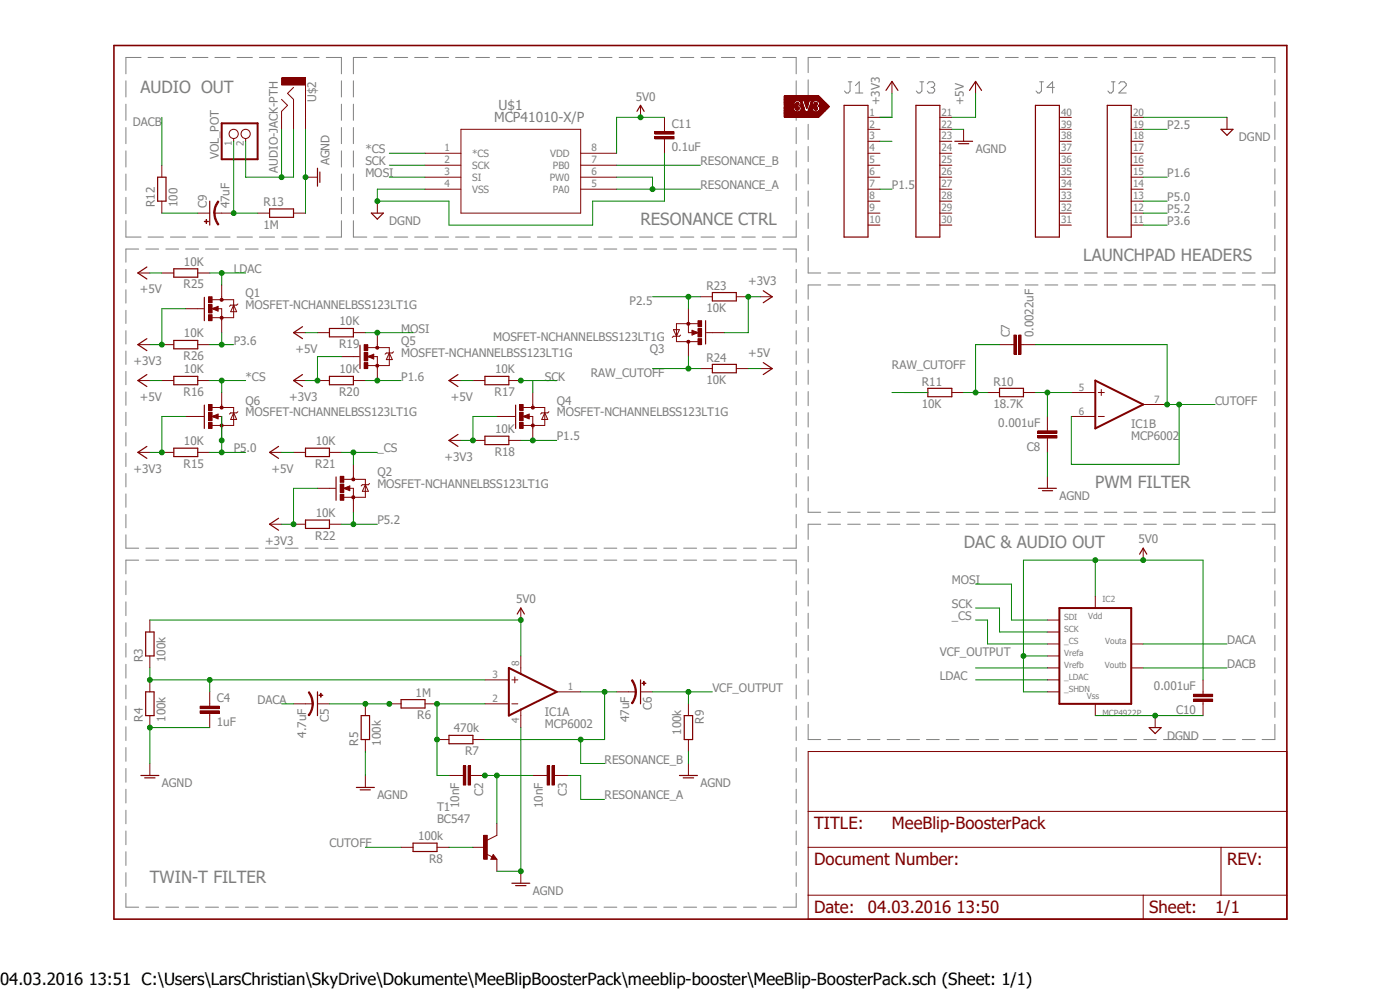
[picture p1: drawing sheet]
<svg xmlns="http://www.w3.org/2000/svg" width="297mm" height="210mm" viewBox="0 0 297 210" stroke-linecap="round" stroke-linejoin="round" font-family="sans-serif">
<defs><g id="words">
<g font-size="3.6" fill="#808080">
<text x="29.8" y="19.8">AUDIO OUT</text>
<text x="135.9" y="47.8">RESONANCE CTRL</text>
<text x="229.8" y="55.4">LAUNCHPAD HEADERS</text>
<text x="232.4" y="103.6">PWM FILTER</text>
<text x="204.5" y="116.3">DAC &amp; AUDIO OUT</text>
<text x="31.8" y="187.4">TWIN-T FILTER</text>
</g>
<g font-size="3.6" fill="#800000">
<text x="172.7" y="175.9">TITLE:</text>
<text x="189.2" y="175.9">MeeBlip-BoosterPack</text>
<text x="172.7" y="183.6">Document Number:</text>
<text x="260.3" y="183.6">REV:</text>
<text x="172.7" y="193.7">Date:</text>
<text x="184.1" y="193.7">04.03.2016 13:50</text>
<text x="243.8" y="193.7">Sheet:</text>
<text x="257.8" y="193.7">1/1</text>
</g>
<text font-size="3.6" x="0" y="208.9">04.03.2016 13:51 C:\Users\LarsChristian\SkyDrive\Dokumente\MeeBlipBoosterPack\meeblip-booster\MeeBlip-BoosterPack.sch (Sheet: 1/1)</text>
<g font-size="2.9" fill="#808080">
<text x="105.8" y="23.4">U$1</text>
<text x="104.9" y="26">MCP41010-X/P</text>
</g>
<g font-size="2.5" fill="#808080">
<text x="67.1" y="21.6" transform="rotate(-90 67.1 21.6)">U$2</text>
<text x="134.9" y="21.3">5V0</text>
<text x="186.7" y="22.4" transform="rotate(-90 186.7 22.4)">+3V3</text>
<text x="204.5" y="22.4" transform="rotate(-90 204.5 22.4)">+5V</text>
<text x="28.2" y="26.7">DACB</text>
<text x="142.5" y="27.1">C11</text>
<text x="247.6" y="27.4">P2.5</text>
<text x="262.9" y="30">DGND</text>
<text x="46.4" y="33.8" transform="rotate(-90 46.4 33.8)">VOL_POT</text>
<text x="69.9" y="35.1" transform="rotate(-90 69.9 35.1)">AGND</text>
<text x="77.5" y="35.1">SCK</text>
<text x="77.5" y="32.5">*CS</text>
<text x="142.5" y="32.1">0.1uF</text>
<text x="148.6" y="35.1">RESONANCE_B</text>
<text x="207" y="32.5">AGND</text>
<text x="59" y="36.6" transform="rotate(-90 59 36.6)">AUDIO-JACK-PTH</text>
<text x="77.5" y="37.6">MOSI</text>
<text x="148.6" y="40.1">RESONANCE_A</text>
<text x="189.2" y="40.1">P1.5</text>
<text x="247.6" y="37.6">P1.6</text>
<text x="32.9" y="43.9" transform="rotate(-90 32.9 43.9)">R12</text>
<text x="37.6" y="43.9" transform="rotate(-90 37.6 43.9)">100</text>
<text x="43.9" y="44.2" transform="rotate(-90 43.9 44.2)">C9</text>
<text x="48.7" y="44.2" transform="rotate(-90 48.7 44.2)">47uF</text>
<text x="55.9" y="43.7">R13</text>
<text x="82.6" y="47.8">DGND</text>
<text x="247.6" y="47.8">P3.6</text>
<text x="247.6" y="42.7">P5.0</text>
<text x="247.6" y="45.2">P5.2</text>
<text x="55.9" y="48.5">1M</text>
<text x="39" y="56.4">10K</text>
<text x="49.6" y="57.9">LDAC</text>
<text x="29.7" y="62.2">+5V</text>
<text x="38.9" y="61.2">R25</text>
<text x="52.1" y="65.5">MOSFET-NCHANNELBSS123LT1G</text>
<text x="52.1" y="63">Q1</text>
<text x="133.6" y="64.8">P2.5</text>
<text x="149.9" y="61.5">R23</text>
<text x="158.8" y="60.5">+3V3</text>
<text x="39" y="71.6">10K</text>
<text x="72.1" y="69">10K</text>
<text x="85.1" y="70.6">MOSI</text>
<text x="149.9" y="66.3">10K</text>
<text x="214.2" y="71.6" transform="rotate(-90 214.2 71.6)">C7</text>
<text x="219.3" y="71.6" transform="rotate(-90 219.3 71.6)">0.0022uF</text>
<text x="28.3" y="77.4">+3V3</text>
<text x="38.9" y="76.4">R26</text>
<text x="49.6" y="73.1">P3.6</text>
<text x="62.7" y="74.9">+5V</text>
<text x="72" y="73.9">R19</text>
<text x="85.1" y="75.7">MOSFET-NCHANNELBSS123LT1G</text>
<text x="85.1" y="73.1">Q5</text>
<text x="104.6" y="72.3">MOSFET-NCHANNELBSS123LT1G</text>
<text x="137.8" y="74.9">Q3</text>
<text x="149.9" y="76.7">R24</text>
<text x="158.8" y="75.7">+5V</text>
<text x="39" y="79.2">10K</text>
<text x="52.1" y="80.7">*CS</text>
<text x="72.1" y="79.2">10K</text>
<text x="85.1" y="80.7">P1.6</text>
<text x="105" y="79.2">10K</text>
<text x="115.6" y="80.7">SCK</text>
<text x="125.4" y="80">RAW_CUTOFF</text>
<text x="149.9" y="81.5">10K</text>
<text x="189.2" y="78.2">RAW_CUTOFF</text>
<text x="195.6" y="81.8">R11</text>
<text x="210.8" y="81.8">R10</text>
<text x="29.7" y="85">+5V</text>
<text x="38.9" y="84">R16</text>
<text x="52.1" y="88.4">MOSFET-NCHANNELBSS123LT1G</text>
<text x="52.1" y="85.8">Q6</text>
<text x="61.3" y="85">+3V3</text>
<text x="72" y="84">R20</text>
<text x="95.7" y="85">+5V</text>
<text x="104.9" y="84">R17</text>
<text x="118.1" y="88.4">MOSFET-NCHANNELBSS123LT1G</text>
<text x="118.1" y="85.8">Q4</text>
<text x="195.6" y="86.6">10K</text>
<text x="210.8" y="86.6">18.7K</text>
<text x="257.8" y="85.8">CUTOFF</text>
<text x="39" y="94.4">10K</text>
<text x="49.6" y="96">P5.0</text>
<text x="67" y="94.4">10K</text>
<text x="80.1" y="96">_CS</text>
<text x="105" y="91.9">10K</text>
<text x="118.1" y="93.4">P1.5</text>
<text x="211.8" y="90.5">0.001uF</text>
<text x="217.8" y="95.6">C8</text>
<text x="240" y="93.4">MCP6002</text>
<text x="240" y="90.9">IC1B</text>
<text x="28.3" y="100.3">+3V3</text>
<text x="38.9" y="99.3">R15</text>
<text x="57.6" y="100.3">+5V</text>
<text x="66.9" y="99.3">R21</text>
<text x="80.1" y="101.1">Q2</text>
<text x="94.3" y="97.7">+3V3</text>
<text x="104.9" y="96.7">R18</text>
<text x="80.1" y="103.6">MOSFET-NCHANNELBSS123LT1G</text>
<text x="224.8" y="106.1">AGND</text>
<text x="67" y="109.7">10K</text>
<text x="80.1" y="111.2">P5.2</text>
<text x="56.3" y="115.5">+3V3</text>
<text x="66.9" y="114.5">R22</text>
<text x="241.5" y="115.3">5V0</text>
<text x="201.9" y="123.9">MOSI</text>
<text x="109.5" y="128">5V0</text>
<text x="201.9" y="129">SCK</text>
<text x="201.9" y="131.5">_CS</text>
<text x="260.3" y="136.6">DACA</text>
<text x="30.3" y="140.4" transform="rotate(-90 30.3 140.4)">R3</text>
<text x="35.1" y="140.4" transform="rotate(-90 35.1 140.4)">100k</text>
<text x="199.4" y="139.2">VCF_OUTPUT</text>
<text x="260.3" y="141.7">DACB</text>
<text x="46" y="148.9">C4</text>
<text x="54.7" y="149.3">DACA</text>
<text x="88.2" y="147.8">1M</text>
<text x="151.1" y="146.8">VCF_OUTPUT</text>
<text x="199.4" y="144.2">LDAC</text>
<text x="244.8" y="146.4">0.001uF</text>
<text x="30.3" y="153.1" transform="rotate(-90 30.3 153.1)">R4</text>
<text x="35.1" y="153.1" transform="rotate(-90 35.1 153.1)">100k</text>
<text x="46" y="154">1uF</text>
<text x="69.8" y="153.2" transform="rotate(-90 69.8 153.2)">C5</text>
<text x="88.5" y="152.6">R6</text>
<text x="96.3" y="155.4">470k</text>
<text x="115.6" y="154.3">MCP6002</text>
<text x="115.6" y="151.9">IC1A</text>
<text x="133.5" y="153.2" transform="rotate(-90 133.5 153.2)">47uF</text>
<text x="138.3" y="150.6" transform="rotate(-90 138.3 150.6)">C6</text>
<text x="144.5" y="155.9" transform="rotate(-90 144.5 155.9)">100k</text>
<text x="149.3" y="153.5" transform="rotate(-90 149.3 153.5)">R9</text>
<text x="249.5" y="151.5">C10</text>
<text x="64.9" y="156.5" transform="rotate(-90 64.9 156.5)">4.7uF</text>
<text x="76" y="158.2" transform="rotate(-90 76 158.2)">R5</text>
<text x="80.8" y="158.2" transform="rotate(-90 80.8 158.2)">100k</text>
<text x="98.7" y="160.2">R7</text>
<text x="128.3" y="162">RESONANCE_B</text>
<text x="247.6" y="156.9">DGND</text>
<text x="34.3" y="167">AGND</text>
<text x="148.6" y="167">AGND</text>
<text x="80.1" y="169.6">AGND</text>
<text x="92.7" y="172.1">T1</text>
<text x="97.4" y="171.5" transform="rotate(-90 97.4 171.5)">10nF</text>
<text x="102.5" y="168.9" transform="rotate(-90 102.5 168.9)">C2</text>
<text x="115.2" y="171.5" transform="rotate(-90 115.2 171.5)">10nF</text>
<text x="120.3" y="168.9" transform="rotate(-90 120.3 168.9)">C3</text>
<text x="128.3" y="169.6">RESONANCE_A</text>
<text x="69.9" y="179.8">CUTOFF</text>
<text x="88.7" y="178.2">100k</text>
<text x="92.7" y="174.7">BC547</text>
<text x="91.1" y="183.1">R8</text>
<text x="113" y="189.9">AGND</text>
</g>
<g font-size="2.1" fill="#808080">
<text x="184.5" y="24.6">1</text>
<text x="184.5" y="27.1">2</text>
<text x="184.5" y="29.6">3</text>
<text x="199.7" y="24.6">21</text>
<text x="199.7" y="27.1">22</text>
<text x="199.7" y="29.6">23</text>
<text x="225.1" y="24.6">40</text>
<text x="225.1" y="27.1">39</text>
<text x="225.1" y="29.6">38</text>
<text x="240.4" y="24.6">20</text>
<text x="240.4" y="27.1">19</text>
<text x="240.4" y="29.6">18</text>
<text x="49.2" y="30.9" transform="rotate(-90 49.2 30.9)">1</text>
<text x="51.7" y="30.9" transform="rotate(-90 51.7 30.9)">2</text>
<text x="94.3" y="32.1">1</text>
<text x="94.3" y="34.7">2</text>
<text x="100.2" y="33.3">*CS</text>
<text x="100.2" y="35.8">SCK</text>
<text x="116.7" y="33.3">VDD</text>
<text x="117.3" y="35.8">PB0</text>
<text x="125.5" y="34.7">7</text>
<text x="125.5" y="32.1">8</text>
<text x="184.5" y="32.1">4</text>
<text x="184.5" y="34.7">5</text>
<text x="199.7" y="32.1">24</text>
<text x="199.7" y="34.7">25</text>
<text x="225.1" y="32.1">37</text>
<text x="225.1" y="34.7">36</text>
<text x="240.4" y="32.1">17</text>
<text x="240.4" y="34.7">16</text>
<text x="94.3" y="37.2">3</text>
<text x="94.3" y="39.8">4</text>
<text x="100.2" y="38.4">SI</text>
<text x="100.2" y="40.9">VSS</text>
<text x="116.6" y="38.4">PW0</text>
<text x="117.3" y="40.9">PA0</text>
<text x="125.5" y="39.8">5</text>
<text x="125.5" y="37.2">6</text>
<text x="184.5" y="37.2">6</text>
<text x="184.5" y="39.8">7</text>
<text x="199.7" y="37.2">26</text>
<text x="199.7" y="39.8">27</text>
<text x="225.1" y="37.2">35</text>
<text x="225.1" y="39.8">34</text>
<text x="240.4" y="37.2">15</text>
<text x="240.4" y="39.8">14</text>
<text x="184.5" y="42.3">8</text>
<text x="184.5" y="44.8">9</text>
<text x="184.5" y="47.4">10</text>
<text x="199.7" y="42.3">28</text>
<text x="199.7" y="44.8">29</text>
<text x="199.7" y="47.4">30</text>
<text x="225.1" y="42.3">33</text>
<text x="225.1" y="44.8">32</text>
<text x="225.1" y="47.4">31</text>
<text x="240.4" y="42.3">13</text>
<text x="240.4" y="44.8">12</text>
<text x="240.4" y="47.4">11</text>
<text x="228.9" y="82.9">5</text>
<text x="228.9" y="88">6</text>
<text x="244.9" y="85.5">7</text>
<text x="104.5" y="143.8">3</text>
<text x="110.2" y="141.3" transform="rotate(-90 110.2 141.3)">8</text>
<text x="104.5" y="148.9">2</text>
<text x="120.4" y="146.4">1</text>
<text x="110.2" y="153.3" transform="rotate(-90 110.2 153.3)">4</text>
</g>
<g font-size="1.8" fill="#808080">
<text x="225.8" y="131.5">SDI</text>
<text x="230.9" y="131.3">Vdd</text>
<text x="233.9" y="127.7">IC2</text>
<text x="225.8" y="134.1">SCK</text>
<text x="225.8" y="136.6">_CS</text>
<text x="234.4" y="136.6">Vouta</text>
<text x="225.8" y="139.1">Vrefa</text>
<text x="225.8" y="141.7">Vrefb</text>
<text x="234.4" y="141.7">Voutb</text>
<text x="225.8" y="144.2">_LDAC</text>
<text x="225.8" y="146.8">_SHDN</text>
<text x="230.6" y="148.3">Vss</text>
<text x="233.9" y="151.8">MCP4922P</text>
</g>
</g></defs>
<path d="M23.7 9.3l249.7 186.2M273.4 9.3l-249.7 186.2" fill="none" stroke="#fff" stroke-width=".21"/>
<g fill="none" stroke="#808080" stroke-width=".21">
<path d="M26.7 17.1v3.5M29.9 12.2h-3.2v3.5M31.4 12.2h3.3M36.2 12.2h3.2M40.9 12.2h3.2M45.6 12.2h3.2M50.3 12.2h3.3M55 12.2h3.3M59.8 12.2h3.2M64.5 12.2h3.2M69.2 12.2h3.2v3.5M72.4 17.1v3.5"/>
<path d="M75 17.1v3.5M77.8 12.2h-2.8v3.5M79.3 12.2h2.8M83.7 12.2h2.8M88 12.2h2.8M92.3 12.2h2.9M96.6 12.2h2.9M101 12.2h2.8M105.3 12.2h2.9M109.6 12.2h2.9M114 12.2h2.8M118.3 12.2h2.9"/>
<path d="M122.7 12.2h2.8M127 12.2h2.8M131.4 12.2h2.8M135.7 12.2h2.8M140 12.2h2.9M144.4 12.2h2.8M148.7 12.2h2.9M153 12.2h2.9M157.4 12.2h2.8M161.7 12.2h2.8M166.1 12.2h2.8v3.5M168.9 17.1v3.5"/>
<path d="M171.4 16.9v3.3M174.1 12.2h-2.7v3.2M175.6 12.2h2.7M179.8 12.2h2.7M180 17.4h.7M180.3 17.4v1.9l-.3 .4h-.5l-.3-.4M181.5 19.7h1.5M181.5 18.2l.8-.8v2.3M184 12.2h2.7M188.2 12.2h2.7M192.4 12.2h2.7M195.2 17.4h.8"/>
<path d="M195.6 17.4v1.9l-.4 .4h-.4l-.4-.4M196.6 12.2h2.7M196.7 17.8l.4-.4h.8l.4 .4v.4l-.4 .3M197.5 18.5h.4M197.9 18.5l.4 .4v.4l-.4 .4h-.8l-.4-.4M200.7 12.2h2.8M204.9 12.2h2.7M209.1 12.2h2.7M213.3 12.2h2.7M217.5 12.2h2.7M220.6 17.4h.8M220.9 17.4v1.9l-.3 .4h-.4l-.4-.4"/>
<path d="M221.7 12.2h2.7M223.7 18.5h-1.6l1.2-1.1v2.3M225.9 12.2h2.7M230.1 12.2h2.6M234.3 12.2h2.6M235.8 17.4h.8M236.2 17.4v1.9l-.4 .4h-.4l-.4-.4M237.4 17.8l.3-.4h.8l.4 .4v.4l-1.5 1.5h1.5M238.5 12.2h2.6M242.7 12.2h2.6M246.8 12.2h2.7M251 12.2h2.7"/>
<path d="M255.2 12.2h2.7M259.4 12.2h2.7M263.6 12.2h2.7M267.8 12.2h2.7v3.2M270.5 16.9v3.3M26.7 22.1v3.4M26.7 27.1v3.4M26.7 32v3.4M26.7 36.9v3.5M72.4 22.1v3.4M72.4 27.1v3.4M72.4 32v3.4"/>
<path d="M72.4 36.9v3.5M75 22.1v3.4M75 27.1v3.4M75 32v3.4M75 36.9v3.5M168.9 22.1v3.4M168.9 27.1v3.4M168.9 32v3.4M168.9 36.9v3.5M171.4 21.6v3.2M171.4 26.4v3.2M171.4 31.1v3.2"/>
<path d="M171.4 35.8v3.2M270.5 21.6v3.2M270.5 26.4v3.2M270.5 31.1v3.2M270.5 35.8v3.2M26.7 41.9v3.4M26.7 46.8v3.5h3.2M26.7 57.1v2.9M29.4 52.8h-2.7v2.8M30.9 52.8h2.8M31.4 50.3h3.3M35.2 52.8h2.7"/>
<path d="M36.2 50.3h3.2M39.4 52.8h2.7M40.9 50.3h3.2M43.6 52.8h2.8M45.6 50.3h3.2M47.8 52.8h2.8M50.3 50.3h3.3M52.1 52.8h2.7M55 50.3h3.3M56.3 52.8h2.7M59.8 50.3h3.2M60.5 52.8h2.7"/>
<path d="M64.5 50.3h3.2M64.7 52.8h2.8M69 52.8h2.7M72.4 46.8v3.5h-3.2M72.4 41.9v3.4M73.2 52.8h2.7M75 41.9v3.4M75 46.8v3.5h2.8M77.4 52.8h2.7M79.3 50.3h2.8M81.7 52.8h2.7M83.7 50.3h2.8"/>
<path d="M85.9 52.8h2.7M88 50.3h2.8M90.1 52.8h2.7M92.3 50.3h2.9M94.3 52.8h2.8M96.6 50.3h2.9M98.6 52.8h2.7M101 50.3h2.8M102.8 52.8h2.7M105.3 50.3h2.9M107 52.8h2.7M109.6 50.3h2.9"/>
<path d="M111.3 52.8h2.7M114 50.3h2.8M115.4 52.8h2.8M118.3 50.3h2.9M119.7 52.8h2.7M122.7 50.3h2.8M123.9 52.8h2.7M127 50.3h2.8M128.1 52.8h2.8M131.4 50.3h2.8M132.4 52.8h2.7M135.7 50.3h2.8"/>
<path d="M136.6 52.8h2.7M140 50.3h2.9M140.8 52.8h2.8M144.4 50.3h2.8M145 52.8h2.8M148.7 50.3h2.9M149.3 52.8h2.7M153 50.3h2.9M153.5 52.8h2.7M157.4 50.3h2.8M157.7 52.8h2.7M161.7 50.3h2.8"/>
<path d="M162 52.8h2.7M166.2 52.8h2.7v2.8M168.9 41.9v3.4M168.9 46.8v3.5h-2.8M168.9 57.1v2.9M171.4 40.5v3.2M171.4 45.2v3.3M171.4 50v3.2M171.4 54.7v3.2h2.7M175.6 57.9h2.7M179.8 57.9h2.7M184 57.9h2.7"/>
<path d="M188.2 57.9h2.7M192.4 57.9h2.7M196.6 57.9h2.7M200.7 57.9h2.8M204.9 57.9h2.7M209.1 57.9h2.7M213.3 57.9h2.7M217.5 57.9h2.7M221.7 57.9h2.7M225.9 57.9h2.7M230.1 57.9h2.6M234.3 57.9h2.6"/>
<path d="M238.5 57.9h2.6M242.7 57.9h2.6M246.8 57.9h2.7M251 57.9h2.7M255.2 57.9h2.7M259.4 57.9h2.7M263.6 57.9h2.7M270.5 54.7v3.2h-2.7M270.5 40.5v3.2M270.5 45.2v3.3M270.5 50v3.2M26.7 61.5v2.8"/>
<path d="M26.7 65.8v2.8M26.7 70.1v2.9M26.7 74.5v2.8M26.7 78.8v2.8M168.9 61.5v2.8M168.9 65.8v2.8M168.9 70.1v2.9M168.9 74.5v2.8M168.9 78.8v2.8M171.4 64.9v3.1M171.4 69.5v3M171.4 74v3"/>
<path d="M171.4 78.5v3M174.1 60.5h-2.7v3M175.6 60.5h2.7M179.8 60.5h2.7M184 60.5h2.7M188.2 60.5h2.7M192.4 60.5h2.7M196.6 60.5h2.7M200.7 60.5h2.8M204.9 60.5h2.7M209.1 60.5h2.7M213.3 60.5h2.7"/>
<path d="M217.5 60.5h2.7M221.7 60.5h2.7M225.9 60.5h2.7M230.1 60.5h2.6M234.3 60.5h2.6M238.5 60.5h2.6M242.7 60.5h2.6M246.8 60.5h2.7M251 60.5h2.7M255.2 60.5h2.7M259.4 60.5h2.7M263.6 60.5h2.7"/>
<path d="M267.8 60.5h2.7v3M270.5 64.9v3.1M270.5 69.5v3M270.5 74v3M270.5 78.5v3M26.7 83.1v2.9M26.7 87.5v2.8M26.7 91.8v2.8M26.7 96.1v2.9M168.9 83.1v2.9M168.9 87.5v2.8M168.9 91.8v2.8"/>
<path d="M168.9 96.1v2.9M171.4 83.1v3M171.4 87.5v3.1M171.4 92.1v3M171.4 96.6v3M270.5 83.1v3M270.5 87.5v3.1M270.5 92.1v3M270.5 96.6v3M26.7 100.5v2.8M26.7 104.8v2.8M26.7 109.1v2.9"/>
<path d="M26.7 113.5v2.8h2.7M29.4 118.8h-2.7v3M30.9 118.8h2.8M30.9 116.3h2.8M35.2 118.8h2.7M35.2 116.3h2.7M39.4 118.8h2.7M39.4 116.3h2.7M43.6 118.8h2.8M43.6 116.3h2.8M47.8 118.8h2.8M47.8 116.3h2.8"/>
<path d="M52.1 118.8h2.7M52.1 116.3h2.7M56.3 118.8h2.7M56.3 116.3h2.7M60.5 118.8h2.7M60.5 116.3h2.7M64.7 118.8h2.8M64.7 116.3h2.8M69 118.8h2.7M69 116.3h2.7M73.2 118.8h2.7M73.2 116.3h2.7"/>
<path d="M77.4 118.8h2.7M77.4 116.3h2.7M81.7 118.8h2.7M81.7 116.3h2.7M85.9 118.8h2.7M85.9 116.3h2.7M90.1 118.8h2.7M90.1 116.3h2.7M94.3 118.8h2.8M94.3 116.3h2.8M98.6 118.8h2.7M98.6 116.3h2.7"/>
<path d="M102.8 118.8h2.7M102.8 116.3h2.7M107 118.8h2.7M107 116.3h2.7M111.3 118.8h2.7M111.3 116.3h2.7M115.4 118.8h2.8M115.4 116.3h2.8M119.7 118.8h2.7M119.7 116.3h2.7M123.9 118.8h2.7M123.9 116.3h2.7"/>
<path d="M128.1 118.8h2.8M128.1 116.3h2.8M132.4 118.8h2.7M132.4 116.3h2.7M136.6 118.8h2.7M136.6 116.3h2.7M140.8 118.8h2.8M140.8 116.3h2.8M145 118.8h2.8M145 116.3h2.8M149.3 118.8h2.7M149.3 116.3h2.7"/>
<path d="M153.5 118.8h2.7M153.5 116.3h2.7M157.7 118.8h2.7M157.7 116.3h2.7M162 118.8h2.7M162 116.3h2.7M166.2 118.8h2.7v3M168.9 100.5v2.8M168.9 104.8v2.8M168.9 109.1v2.9M168.9 113.5v2.8h-2.7M171.4 101.1v3"/>
<path d="M171.4 105.7v3h2.7M171.4 115.9v3.3M174.1 111.2h-2.7v3.2M175.6 111.2h2.7M175.6 108.7h2.7M179.8 111.2h2.7M179.8 108.7h2.7M184 111.2h2.7M184 108.7h2.7M188.2 111.2h2.7M188.2 108.7h2.7M192.4 111.2h2.7"/>
<path d="M192.4 108.7h2.7M196.6 111.2h2.7M196.6 108.7h2.7M200.7 111.2h2.8M200.7 108.7h2.8M204.9 111.2h2.7M204.9 108.7h2.7M209.1 111.2h2.7M209.1 108.7h2.7M213.3 111.2h2.7M213.3 108.7h2.7M217.5 111.2h2.7"/>
<path d="M217.5 108.7h2.7M221.7 111.2h2.7M221.7 108.7h2.7M225.9 111.2h2.7M225.9 108.7h2.7M230.1 111.2h2.6M230.1 108.7h2.6M234.3 111.2h2.6M234.3 108.7h2.6M238.5 111.2h2.6M238.5 108.7h2.6M242.7 111.2h2.6"/>
<path d="M242.7 108.7h2.6M246.8 111.2h2.7M246.8 108.7h2.7M251 111.2h2.7M251 108.7h2.7M255.2 111.2h2.7M255.2 108.7h2.7M259.4 111.2h2.7M259.4 108.7h2.7M263.6 111.2h2.7M263.6 108.7h2.7M267.8 111.2h2.7v3.2"/>
<path d="M270.5 101.1v3M270.5 105.7v3h-2.7M270.5 115.9v3.3M26.7 123.2v3M26.7 127.7v2.9M26.7 132.1v2.9M26.7 136.5v2.9M168.9 123.2v3M168.9 127.7v2.9M168.9 132.1v2.9M168.9 136.5v2.9M171.4 120.6v3.3"/>
<path d="M171.4 125.3v3.3M171.4 130.1v3.2M171.4 134.8v3.2M171.4 139.5v3.2M270.5 120.6v3.3M270.5 125.3v3.3M270.5 130.1v3.2M270.5 134.8v3.2M270.5 139.5v3.2M26.7 140.9v2.9M26.7 145.3v3M26.7 149.8v2.9"/>
<path d="M26.7 154.2v2.9M26.7 158.6v2.9M168.9 140.9v2.9M168.9 145.3v3M168.9 149.8v2.9M168.9 154.2v2.9M168.9 158.6v2.9M171.4 144.2v3.2M171.4 149v3.2M171.4 153.7v3.2h2.7M175.6 156.9h2.7M179.8 156.9h2.7"/>
<path d="M184 156.9h2.7M188.2 156.9h2.7M192.4 156.9h2.7M196.6 156.9h2.7M200.7 156.9h2.8M204.9 156.9h2.7M209.1 156.9h2.7M213.3 156.9h2.7M217.5 156.9h2.7M221.7 156.9h2.7M225.9 156.9h2.7M230.1 156.9h2.6"/>
<path d="M234.3 156.9h2.6M238.5 156.9h2.6M242.7 156.9h2.6M246.8 156.9h2.7M251 156.9h2.7M255.2 156.9h2.7M259.4 156.9h2.7M263.6 156.9h2.7M270.5 144.2v3.2M270.5 149v3.2M270.5 153.7v3.2h-2.7M26.7 163v2.9"/>
<path d="M26.7 167.4v2.9M26.7 171.9v2.9M26.7 176.3v2.9M168.9 163v2.9M168.9 167.4v2.9M168.9 171.9v2.9M168.9 176.3v2.9M26.7 180.7v2.9M26.7 185.1v2.9M26.7 189.5v2.9h2.7M30.9 192.4h2.8M35.2 192.4h2.7"/>
<path d="M39.4 192.4h2.7M43.6 192.4h2.8M47.8 192.4h2.8M52.1 192.4h2.7M56.3 192.4h2.7M60.5 192.4h2.7M64.7 192.4h2.8M69 192.4h2.7M73.2 192.4h2.7M77.4 192.4h2.7M81.7 192.4h2.7M85.9 192.4h2.7"/>
<path d="M90.1 192.4h2.7M94.3 192.4h2.8M98.6 192.4h2.7M102.8 192.4h2.7M107 192.4h2.7M111.3 192.4h2.7M115.4 192.4h2.8M119.7 192.4h2.7M123.9 192.4h2.7M128.1 192.4h2.8M132.4 192.4h2.7M136.6 192.4h2.7"/>
<path d="M140.8 192.4h2.8M145 192.4h2.8M149.3 192.4h2.7M153.5 192.4h2.7M157.7 192.4h2.7M162 192.4h2.7M168.9 189.5v2.9h-2.7M168.9 180.7v2.9M168.9 185.1v2.9"/>
</g>
<path d="M24.2 9.7h248.8v185.3h-248.8z" fill="none" stroke="#800000" stroke-width=".34"/>
<g fill="none" stroke="#800000" stroke-width=".21">
<path d="M166.4 24.8h7.3zM166.4 24.7l7.4 .1zM166.4 24.6l7.5 .1zM166.4 24.5l7.6 .1zM166.4 24.4l7.7 .1zM166.4 24.3l7.8 .1zM166.4 24.3h7.8zM166.4 24.2l7.9 .1zM166.4 24.1l8 .1zM166.4 24l8.1 .1zM166.4 23.9l8.2 .1zM166.4 23.8l8.3 .1z"/>
<path d="M166.4 23.7l8.4 .1zM166.4 23.7h2.6zM166.4 24.8h7.3M166.4 24.7h7.4M166.4 24.6h7.5M166.4 24.6h7.6M166.4 24.4h7.8M166.4 24.3h7.8M166.4 24.2h7.9M166.4 24.1h8M166.4 24h8.1M166.4 24h8.2"/>
<path d="M166.4 23.9h8.3M166.4 23.8h8.4M166.4 23.7h2.6M166.4 24.8l7.3 .1zM166.4 24.6h7.5zM166.4 24.2h8M166.4 24.1h8.1M166.4 23.9h8.2M169.4 23.7h3.5zM169.4 23.7h3.5M174.1 24.4l-7.7 .1M184.1 24.9h2.6"/>
<path d="M184.1 27.4h2.6M184.1 30h2.6M184.1 32.5h2.6M184.1 35.1h2.6M184.1 37.6h2.6M199.4 24.9h2.5M199.4 27.4h2.5M199.4 30h2.5M199.4 32.5h2.5M199.4 35.1h2.5M199.4 37.6h2.5M224.7 24.9h2.6"/>
<path d="M224.7 27.4h2.6M224.7 30h2.6M224.7 32.5h2.6M224.7 35.1h2.6M224.7 37.6h2.6M240 24.9h2.5M240 27.4h2.5M240 30h2.5M240 32.5h2.5M240 35.1h2.5M240 37.6h2.5M184.1 40.1h2.6"/>
<path d="M184.1 42.7h2.6M184.1 45.2h2.6M184.1 47.8h2.6M199.4 40.1h2.5M199.4 42.7h2.5M199.4 45.2h2.5M199.4 47.8h2.5M224.7 40.1h2.6M224.7 42.7h2.6M224.7 45.2h2.6M224.7 47.8h2.6M240 40.1h2.5"/>
<path d="M240 42.7h2.5M240 45.2h2.5M240 47.8h2.5M171.4 159.4h101.6v35.6h-101.6zM171.4 179.7h101.6M171.4 172.1h101.6M259 179.7v10.2M171.4 189.9h101.6M242.5 189.9v5.1"/>
</g>
<path d="M179.1 22.4h5v27.9h-5zM194.3 22.4h5.1v27.9h-5.1zM219.7 22.4h5v27.9h-5zM234.9 22.4h5.1v27.9h-5.1z" fill="none" stroke="#800000" stroke-width=".25"/>
<path d="M173.3 23.7h1.5z" fill-rule="evenodd" fill="#800000"/>
<path d="M166.4 23.6l2.4 .1zM166.4 23.7h2.4M173.3 23.7h1.5z" fill="none" stroke="#800000" stroke-width=".21"/>
<path d="M169.5 23.6l1.3 .1z" fill-rule="evenodd" fill="#800000"/>
<path d="M169.5 23.6l1.3 .1z" fill="none" stroke="#800000" stroke-width=".21"/>
<path d="M171.4 23.6l1.3 .1z" fill-rule="evenodd" fill="#800000"/>
<path d="M171.4 23.6l1.3 .1z" fill="none" stroke="#800000" stroke-width=".21"/>
<path d="M173.4 23.6l1.5 .1z" fill-rule="evenodd" fill="#800000"/>
<path d="M166.4 23.6l2.3 .1zM166.4 23.6h2.3M173.4 23.6l1.5 .1z" fill="none" stroke="#800000" stroke-width=".21"/>
<path d="M169.6 23.6l1.2 .1z" fill-rule="evenodd" fill="#800000"/>
<path d="M169.6 23.6l1.2 .1z" fill="none" stroke="#800000" stroke-width=".21"/>
<path d="M171.5 23.6l1.1 .1z" fill-rule="evenodd" fill="#800000"/>
<path d="M171.5 23.6l1.1 .1z" fill="none" stroke="#800000" stroke-width=".21"/>
<path d="M173.6 23.6l1.3 .1z" fill-rule="evenodd" fill="#800000"/>
<path d="M166.4 23.5l2.2 .1zM166.4 23.6h2.2M173.6 23.6l1.3 .1z" fill="none" stroke="#800000" stroke-width=".21"/>
<path d="M169.7 23.5l1.1 .1z" fill-rule="evenodd" fill="#800000"/>
<path d="M169.7 23.5l1.1 .1z" fill="none" stroke="#800000" stroke-width=".21"/>
<path d="M171.4 23.5l1.2 .1z" fill-rule="evenodd" fill="#800000"/>
<path d="M171.4 23.5l1.2 .1z" fill="none" stroke="#800000" stroke-width=".21"/>
<path d="M173.7 23.5l1.3 .1z" fill-rule="evenodd" fill="#800000"/>
<path d="M166.4 23.5l2.2 .1zM166.4 23.5h2.2M173.7 23.5l1.3 .1z" fill="none" stroke="#800000" stroke-width=".21"/>
<path d="M169.8 23.5l.9 .1z" fill-rule="evenodd" fill="#800000"/>
<path d="M169.8 23.5l.9 .1z" fill="none" stroke="#800000" stroke-width=".21"/>
<path d="M171.4 23.5l1.1 .1z" fill-rule="evenodd" fill="#800000"/>
<path d="M171.4 23.5l1.1 .1z" fill="none" stroke="#800000" stroke-width=".21"/>
<path d="M173.7 23.5l1.3 .1z" fill-rule="evenodd" fill="#800000"/>
<path d="M166.4 23.4l2.1 .1zM166.4 23.5h2.1M173.7 23.5l1.3 .1z" fill="none" stroke="#800000" stroke-width=".21"/>
<path d="M169.8 23.4l1 .1z" fill-rule="evenodd" fill="#800000"/>
<path d="M169.8 23.4l1 .1z" fill="none" stroke="#800000" stroke-width=".21"/>
<path d="M171.5 23.4l.9 .1z" fill-rule="evenodd" fill="#800000"/>
<path d="M171.5 23.4l.9 .1z" fill="none" stroke="#800000" stroke-width=".21"/>
<path d="M173.7 23.4l1.4 .1z" fill-rule="evenodd" fill="#800000"/>
<path d="M166.4 23.4l2.1 .1zM166.4 23.4h2.1M173.7 23.4l1.4 .1z" fill="none" stroke="#800000" stroke-width=".21"/>
<path d="M169.9 23.4l.8 .1z" fill-rule="evenodd" fill="#800000"/>
<path d="M169.9 23.4l.8 .1z" fill="none" stroke="#800000" stroke-width=".21"/>
<path d="M171.5 23.4l.9 .1z" fill-rule="evenodd" fill="#800000"/>
<path d="M171.5 23.4l.9 .1z" fill="none" stroke="#800000" stroke-width=".21"/>
<path d="M173.8 23.4l1.3 .1z" fill-rule="evenodd" fill="#800000"/>
<path d="M166.4 23.3l2 .1zM166.4 23.4h2M173.8 23.4l1.3 .1z" fill="none" stroke="#800000" stroke-width=".21"/>
<path d="M169.9 23.3l.8 .1z" fill-rule="evenodd" fill="#800000"/>
<path d="M169.9 23.3l.8 .1z" fill="none" stroke="#800000" stroke-width=".21"/>
<path d="M171.5 23.3l.8 .1z" fill-rule="evenodd" fill="#800000"/>
<path d="M171.5 23.3l.8 .1z" fill="none" stroke="#800000" stroke-width=".21"/>
<path d="M173.8 23.3l1.4 .1z" fill-rule="evenodd" fill="#800000"/>
<path d="M166.4 23.3l2 .1zM166.4 23.3h2M173.8 23.3l1.4 .1z" fill="none" stroke="#800000" stroke-width=".21"/>
<path d="M169 23.3l.3 .1z" fill-rule="evenodd" fill="#800000"/>
<path d="M169 23.3l.3 .1z" fill="none" stroke="#800000" stroke-width=".21"/>
<path d="M169.9 23.3l.8 .1z" fill-rule="evenodd" fill="#800000"/>
<path d="M169.9 23.3l.8 .1z" fill="none" stroke="#800000" stroke-width=".21"/>
<path d="M171.6 23.3l.7 .1z" fill-rule="evenodd" fill="#800000"/>
<path d="M171.6 23.3l.7 .1z" fill="none" stroke="#800000" stroke-width=".21"/>
<path d="M172.9 23.3l.3 .1z" fill-rule="evenodd" fill="#800000"/>
<path d="M172.9 23.3l.3 .1z" fill="none" stroke="#800000" stroke-width=".21"/>
<path d="M173.9 23.3l1.3 .1z" fill-rule="evenodd" fill="#800000"/>
<path d="M173.9 23.3l1.3 .1z" fill="none" stroke="#800000" stroke-width=".21"/>
<path d="M166.4 23.2l2 .1z" fill-rule="evenodd" fill="#800000"/>
<path d="M166.4 23.2l2 .1z" fill="none" stroke="#800000" stroke-width=".21"/>
<path d="M168.9 23.2l.5 .1z" fill-rule="evenodd" fill="#800000"/>
<path d="M168.9 23.2l.5 .1z" fill="none" stroke="#800000" stroke-width=".21"/>
<path d="M170 23.2l.7 .1z" fill-rule="evenodd" fill="#800000"/>
<path d="M170 23.2l.7 .1z" fill="none" stroke="#800000" stroke-width=".21"/>
<path d="M171.6 23.2l.7 .1z" fill-rule="evenodd" fill="#800000"/>
<path d="M171.6 23.2l.7 .1z" fill="none" stroke="#800000" stroke-width=".21"/>
<path d="M172.8 23.2l.6 .1z" fill-rule="evenodd" fill="#800000"/>
<path d="M172.8 23.2l.6 .1z" fill="none" stroke="#800000" stroke-width=".21"/>
<path d="M173.9 23.2l1.4 .1z" fill-rule="evenodd" fill="#800000"/>
<path d="M173.9 23.2l1.4 .1z" fill="none" stroke="#800000" stroke-width=".21"/>
<path d="M166.4 23.2h2z" fill-rule="evenodd" fill="#800000"/>
<path d="M166.4 23.2h2z" fill="none" stroke="#800000" stroke-width=".21"/>
<path d="M168.9 23.2h.6z" fill-rule="evenodd" fill="#800000"/>
<path d="M168.9 23.2h.6z" fill="none" stroke="#800000" stroke-width=".21"/>
<path d="M170 23.2h.6z" fill-rule="evenodd" fill="#800000"/>
<path d="M170 23.2h.6z" fill="none" stroke="#800000" stroke-width=".21"/>
<path d="M171.6 23.2h.7z" fill-rule="evenodd" fill="#800000"/>
<path d="M171.6 23.2h.7z" fill="none" stroke="#800000" stroke-width=".21"/>
<path d="M172.8 23.2h.6z" fill-rule="evenodd" fill="#800000"/>
<path d="M172.8 23.2h.6z" fill="none" stroke="#800000" stroke-width=".21"/>
<path d="M173.9 23.2h1.4z" fill-rule="evenodd" fill="#800000"/>
<path d="M173.9 23.2h1.4z" fill="none" stroke="#800000" stroke-width=".21"/>
<path d="M166.4 23.1l2 .1z" fill-rule="evenodd" fill="#800000"/>
<path d="M166.4 23.1l2 .1z" fill="none" stroke="#800000" stroke-width=".21"/>
<path d="M168.8 23.1l.7 .1z" fill-rule="evenodd" fill="#800000"/>
<path d="M168.8 23.1l.7 .1z" fill="none" stroke="#800000" stroke-width=".21"/>
<path d="M170 23.1l.6 .1z" fill-rule="evenodd" fill="#800000"/>
<path d="M170 23.1l.6 .1z" fill="none" stroke="#800000" stroke-width=".21"/>
<path d="M171.6 23.1l.7 .1z" fill-rule="evenodd" fill="#800000"/>
<path d="M171.6 23.1l.7 .1z" fill="none" stroke="#800000" stroke-width=".21"/>
<path d="M172.7 23.1l.7 .1z" fill-rule="evenodd" fill="#800000"/>
<path d="M172.7 23.1l.7 .1z" fill="none" stroke="#800000" stroke-width=".21"/>
<path d="M173.9 23.1l1.4 .1z" fill-rule="evenodd" fill="#800000"/>
<path d="M173.9 23.1l1.4 .1z" fill="none" stroke="#800000" stroke-width=".21"/>
<path d="M166.4 23.1l1.9 .1z" fill-rule="evenodd" fill="#800000"/>
<path d="M166.4 23.1l1.9 .1z" fill="none" stroke="#800000" stroke-width=".21"/>
<path d="M168.8 23.1l.7 .1z" fill-rule="evenodd" fill="#800000"/>
<path d="M168.8 23.1l.7 .1z" fill="none" stroke="#800000" stroke-width=".21"/>
<path d="M170 23.1l.6 .1z" fill-rule="evenodd" fill="#800000"/>
<path d="M170 23.1l.6 .1z" fill="none" stroke="#800000" stroke-width=".21"/>
<path d="M171.6 23.1l.7 .1z" fill-rule="evenodd" fill="#800000"/>
<path d="M171.6 23.1l.7 .1z" fill="none" stroke="#800000" stroke-width=".21"/>
<path d="M172.8 23.1l.6 .1z" fill-rule="evenodd" fill="#800000"/>
<path d="M172.8 23.1l.6 .1z" fill="none" stroke="#800000" stroke-width=".21"/>
<path d="M174 23.1l1.4 .1z" fill-rule="evenodd" fill="#800000"/>
<path d="M174 23.1l1.4 .1z" fill="none" stroke="#800000" stroke-width=".21"/>
<path d="M166.4 23l1.9 .1z" fill-rule="evenodd" fill="#800000"/>
<path d="M166.4 23l1.9 .1z" fill="none" stroke="#800000" stroke-width=".21"/>
<path d="M168.8 23l.7 .1z" fill-rule="evenodd" fill="#800000"/>
<path d="M168.8 23l.7 .1z" fill="none" stroke="#800000" stroke-width=".21"/>
<path d="M170.1 23l.5 .1z" fill-rule="evenodd" fill="#800000"/>
<path d="M170.1 23l.5 .1z" fill="none" stroke="#800000" stroke-width=".21"/>
<path d="M171.6 23l.6 .1z" fill-rule="evenodd" fill="#800000"/>
<path d="M171.6 23l.6 .1z" fill="none" stroke="#800000" stroke-width=".21"/>
<path d="M172.7 23l.7 .1z" fill-rule="evenodd" fill="#800000"/>
<path d="M172.7 23l.7 .1z" fill="none" stroke="#800000" stroke-width=".21"/>
<path d="M173.9 23l1.6 .1z" fill-rule="evenodd" fill="#800000"/>
<path d="M173.9 23l1.6 .1z" fill="none" stroke="#800000" stroke-width=".21"/>
<path d="M166.4 23l1.9 .1z" fill-rule="evenodd" fill="#800000"/>
<path d="M166.4 23l1.9 .1z" fill="none" stroke="#800000" stroke-width=".21"/>
<path d="M168.8 23l.7 .1z" fill-rule="evenodd" fill="#800000"/>
<path d="M168.8 23l.7 .1z" fill="none" stroke="#800000" stroke-width=".21"/>
<path d="M170 23l.6 .1z" fill-rule="evenodd" fill="#800000"/>
<path d="M170 23l.6 .1z" fill="none" stroke="#800000" stroke-width=".21"/>
<path d="M171.7 23l.6 .1z" fill-rule="evenodd" fill="#800000"/>
<path d="M171.7 23l.6 .1z" fill="none" stroke="#800000" stroke-width=".21"/>
<path d="M172.7 23l.7 .1z" fill-rule="evenodd" fill="#800000"/>
<path d="M172.7 23l.7 .1z" fill="none" stroke="#800000" stroke-width=".21"/>
<path d="M173.9 23l1.7 .1z" fill-rule="evenodd" fill="#800000"/>
<path d="M173.9 23l1.7 .1z" fill="none" stroke="#800000" stroke-width=".21"/>
<path d="M166.4 22.9l1.9 .1z" fill-rule="evenodd" fill="#800000"/>
<path d="M166.4 22.9l1.9 .1z" fill="none" stroke="#800000" stroke-width=".21"/>
<path d="M168.8 22.9l.7 .1z" fill-rule="evenodd" fill="#800000"/>
<path d="M168.8 22.9l.7 .1z" fill="none" stroke="#800000" stroke-width=".21"/>
<path d="M170 22.9l.6 .1z" fill-rule="evenodd" fill="#800000"/>
<path d="M170 22.9l.6 .1z" fill="none" stroke="#800000" stroke-width=".21"/>
<path d="M171.1 22.9l.1 .1z" fill-rule="evenodd" fill="#800000"/>
<path d="M171.1 22.9l.1 .1z" fill="none" stroke="#800000" stroke-width=".21"/>
<path d="M171.7 22.9l.6 .1z" fill-rule="evenodd" fill="#800000"/>
<path d="M171.7 22.9l.6 .1z" fill="none" stroke="#800000" stroke-width=".21"/>
<path d="M172.7 22.9l.7 .1z" fill-rule="evenodd" fill="#800000"/>
<path d="M172.7 22.9l.7 .1z" fill="none" stroke="#800000" stroke-width=".21"/>
<path d="M173.9 22.9l1.7 .1z" fill-rule="evenodd" fill="#800000"/>
<path d="M173.9 22.9l1.7 .1z" fill="none" stroke="#800000" stroke-width=".21"/>
<path d="M166.4 22.9h1.9z" fill-rule="evenodd" fill="#800000"/>
<path d="M166.4 22.9h1.9z" fill="none" stroke="#800000" stroke-width=".21"/>
<path d="M168.8 22.9h.7z" fill-rule="evenodd" fill="#800000"/>
<path d="M168.8 22.9h.7z" fill="none" stroke="#800000" stroke-width=".21"/>
<path d="M170 22.9h.6z" fill-rule="evenodd" fill="#800000"/>
<path d="M170 22.9h.6z" fill="none" stroke="#800000" stroke-width=".21"/>
<path d="M171.1 22.9h.1z" fill-rule="evenodd" fill="#800000"/>
<path d="M171.1 22.9h.1z" fill="none" stroke="#800000" stroke-width=".21"/>
<path d="M171.7 22.9h.6z" fill-rule="evenodd" fill="#800000"/>
<path d="M171.7 22.9h.6z" fill="none" stroke="#800000" stroke-width=".21"/>
<path d="M172.7 22.9h.7z" fill-rule="evenodd" fill="#800000"/>
<path d="M172.7 22.9h.7z" fill="none" stroke="#800000" stroke-width=".21"/>
<path d="M173.9 22.9h1.7z" fill-rule="evenodd" fill="#800000"/>
<path d="M166.4 22.8l3.1 .1zM166.4 22.9h3.1M173.9 22.9h1.7z" fill="none" stroke="#800000" stroke-width=".21"/>
<path d="M170 22.8l.6 .1z" fill-rule="evenodd" fill="#800000"/>
<path d="M170 22.8l.6 .1z" fill="none" stroke="#800000" stroke-width=".21"/>
<path d="M171.1 22.8l.1 .1z" fill-rule="evenodd" fill="#800000"/>
<path d="M171.1 22.8l.1 .1z" fill="none" stroke="#800000" stroke-width=".21"/>
<path d="M171.7 22.8l1.7 .1z" fill-rule="evenodd" fill="#800000"/>
<path d="M171.7 22.8l1.7 .1z" fill="none" stroke="#800000" stroke-width=".21"/>
<path d="M174 22.8l1.7 .1z" fill-rule="evenodd" fill="#800000"/>
<path d="M166.4 22.8l3.1 .1zM166.4 22.8h3.1M174 22.8l1.7 .1z" fill="none" stroke="#800000" stroke-width=".21"/>
<path d="M170 22.8l.6 .1z" fill-rule="evenodd" fill="#800000"/>
<path d="M170 22.8l.6 .1z" fill="none" stroke="#800000" stroke-width=".21"/>
<path d="M171.1 22.8l.1 .1z" fill-rule="evenodd" fill="#800000"/>
<path d="M171.1 22.8l.1 .1z" fill="none" stroke="#800000" stroke-width=".21"/>
<path d="M171.7 22.8l1.7 .1z" fill-rule="evenodd" fill="#800000"/>
<path d="M171.7 22.8l1.7 .1z" fill="none" stroke="#800000" stroke-width=".21"/>
<path d="M173.9 22.8l1.9 .1z" fill-rule="evenodd" fill="#800000"/>
<path d="M166.4 22.7l3.1 .1zM166.4 22.8h3.1M173.9 22.8l1.9 .1z" fill="none" stroke="#800000" stroke-width=".21"/>
<path d="M170 22.7l.6 .1z" fill-rule="evenodd" fill="#800000"/>
<path d="M170 22.7l.6 .1z" fill="none" stroke="#800000" stroke-width=".21"/>
<path d="M171.1 22.7l.1 .1z" fill-rule="evenodd" fill="#800000"/>
<path d="M171.1 22.7l.1 .1z" fill="none" stroke="#800000" stroke-width=".21"/>
<path d="M171.7 22.7l1.7 .1z" fill-rule="evenodd" fill="#800000"/>
<path d="M171.7 22.7l1.7 .1z" fill="none" stroke="#800000" stroke-width=".21"/>
<path d="M173.9 22.7l1.9 .1z" fill-rule="evenodd" fill="#800000"/>
<path d="M166.4 22.6l3 .1zM166.4 22.7h3M173.9 22.7l1.9 .1z" fill="none" stroke="#800000" stroke-width=".21"/>
<path d="M169.9 22.6l.6 .1z" fill-rule="evenodd" fill="#800000"/>
<path d="M169.9 22.6l.6 .1z" fill="none" stroke="#800000" stroke-width=".21"/>
<path d="M171.1 22.6l.1 .1z" fill-rule="evenodd" fill="#800000"/>
<path d="M171.1 22.6l.1 .1z" fill="none" stroke="#800000" stroke-width=".21"/>
<path d="M171.8 22.6l1.5 .1z" fill-rule="evenodd" fill="#800000"/>
<path d="M171.8 22.6l1.5 .1z" fill="none" stroke="#800000" stroke-width=".21"/>
<path d="M173.9 22.6l2 .1z" fill-rule="evenodd" fill="#800000"/>
<path d="M166.4 22.6l2.8 .1zM166.4 22.6h2.8M173.9 22.6l2 .1z" fill="none" stroke="#800000" stroke-width=".21"/>
<path d="M169.9 22.6l.6 .1z" fill-rule="evenodd" fill="#800000"/>
<path d="M169.9 22.6l.6 .1z" fill="none" stroke="#800000" stroke-width=".21"/>
<path d="M171 22.6l.3 .1z" fill-rule="evenodd" fill="#800000"/>
<path d="M171 22.6l.3 .1z" fill="none" stroke="#800000" stroke-width=".21"/>
<path d="M171.7 22.6l1.4 .1z" fill-rule="evenodd" fill="#800000"/>
<path d="M166.4 22.6h2.6zM166.4 22.6h2.6M171.7 22.6l1.4 .1zM173.9 22.6l2 .1zM173.9 22.6h2" fill="none" stroke="#800000" stroke-width=".21"/>
<path d="M169.9 22.6h.6z" fill-rule="evenodd" fill="#800000"/>
<path d="M169.9 22.6h.6z" fill="none" stroke="#800000" stroke-width=".21"/>
<path d="M171 22.6h.3z" fill-rule="evenodd" fill="#800000"/>
<path d="M171 22.6h.3z" fill="none" stroke="#800000" stroke-width=".21"/>
<path d="M171.7 22.6h1.2z" fill-rule="evenodd" fill="#800000"/>
<path d="M166.4 22.5l2.6 .1zM166.4 22.6h2.6M171.7 22.6h1.2zM173.8 22.6h2.1zM173.8 22.6h2.1" fill="none" stroke="#800000" stroke-width=".21"/>
<path d="M169.8 22.5l.6 .1z" fill-rule="evenodd" fill="#800000"/>
<path d="M169.8 22.5l.6 .1z" fill="none" stroke="#800000" stroke-width=".21"/>
<path d="M171 22.5l.3 .1z" fill-rule="evenodd" fill="#800000"/>
<path d="M171 22.5l.3 .1z" fill="none" stroke="#800000" stroke-width=".21"/>
<path d="M171.8 22.5l1.1 .1z" fill-rule="evenodd" fill="#800000"/>
<path d="M166.4 22.5l2.6 .1zM166.4 22.5h2.6M171.8 22.5l1.1 .1zM173.8 22.5l2.1 .1zM173.8 22.6h2.1" fill="none" stroke="#800000" stroke-width=".21"/>
<path d="M169.8 22.5l.6 .1z" fill-rule="evenodd" fill="#800000"/>
<path d="M169.8 22.5l.6 .1z" fill="none" stroke="#800000" stroke-width=".21"/>
<path d="M171 22.5l.3 .1z" fill-rule="evenodd" fill="#800000"/>
<path d="M171 22.5l.3 .1z" fill="none" stroke="#800000" stroke-width=".21"/>
<path d="M171.8 22.5l1.1 .1z" fill-rule="evenodd" fill="#800000"/>
<path d="M166.4 22.4l2.6 .1zM166.4 22.4h2.6M171.8 22.5l1.1 .1zM173.7 22.5l2.2 .1zM173.7 22.5h2.2" fill="none" stroke="#800000" stroke-width=".21"/>
<path d="M169.6 22.4l.9 .1z" fill-rule="evenodd" fill="#800000"/>
<path d="M169.6 22.4l.9 .1z" fill="none" stroke="#800000" stroke-width=".21"/>
<path d="M171 22.4l.3 .1z" fill-rule="evenodd" fill="#800000"/>
<path d="M171 22.4l.3 .1z" fill="none" stroke="#800000" stroke-width=".21"/>
<path d="M171.8 22.4l1.1 .1z" fill-rule="evenodd" fill="#800000"/>
<path d="M166.4 22.4h2.6zM166.4 22.4h2.6M171.8 22.4l1.1 .1zM173.6 22.4l2.2 .1zM173.6 22.4h2.2" fill="none" stroke="#800000" stroke-width=".21"/>
<path d="M169.7 22.4h.7z" fill-rule="evenodd" fill="#800000"/>
<path d="M169.7 22.4h.7z" fill="none" stroke="#800000" stroke-width=".21"/>
<path d="M171 22.4h.3z" fill-rule="evenodd" fill="#800000"/>
<path d="M171 22.4h.3z" fill="none" stroke="#800000" stroke-width=".21"/>
<path d="M171.9 22.4h1.1z" fill-rule="evenodd" fill="#800000"/>
<path d="M166.4 22.3l2.6 .1zM166.4 22.4h2.6M171.9 22.4h1.1zM173.7 22.4h2.1zM173.7 22.4h2.1" fill="none" stroke="#800000" stroke-width=".21"/>
<path d="M169.8 22.3l.6 .1z" fill-rule="evenodd" fill="#800000"/>
<path d="M169.8 22.3l.6 .1z" fill="none" stroke="#800000" stroke-width=".21"/>
<path d="M170.9 22.3l.5 .1z" fill-rule="evenodd" fill="#800000"/>
<path d="M170.9 22.3l.5 .1z" fill="none" stroke="#800000" stroke-width=".21"/>
<path d="M171.9 22.3l1.1 .1z" fill-rule="evenodd" fill="#800000"/>
<path d="M171.9 22.3l1.1 .1z" fill="none" stroke="#800000" stroke-width=".21"/>
<path d="M173.7 22.3l2 .1z" fill-rule="evenodd" fill="#800000"/>
<path d="M166.4 22.3l2.8 .1zM166.4 22.3h2.8M173.7 22.3l2 .1z" fill="none" stroke="#800000" stroke-width=".21"/>
<path d="M169.8 22.3l.6 .1z" fill-rule="evenodd" fill="#800000"/>
<path d="M169.8 22.3l.6 .1z" fill="none" stroke="#800000" stroke-width=".21"/>
<path d="M170.9 22.3l.5 .1z" fill-rule="evenodd" fill="#800000"/>
<path d="M170.9 22.3l.5 .1z" fill="none" stroke="#800000" stroke-width=".21"/>
<path d="M171.9 22.3l1.3 .1z" fill-rule="evenodd" fill="#800000"/>
<path d="M171.9 22.3l1.3 .1z" fill="none" stroke="#800000" stroke-width=".21"/>
<path d="M173.8 22.3l1.8 .1z" fill-rule="evenodd" fill="#800000"/>
<path d="M166.4 22.2l3 .1zM166.4 22.3h3M173.8 22.3l1.8 .1z" fill="none" stroke="#800000" stroke-width=".21"/>
<path d="M169.9 22.2l.4 .1z" fill-rule="evenodd" fill="#800000"/>
<path d="M169.9 22.2l.4 .1z" fill="none" stroke="#800000" stroke-width=".21"/>
<path d="M170.9 22.2l.5 .1z" fill-rule="evenodd" fill="#800000"/>
<path d="M170.9 22.2l.5 .1z" fill="none" stroke="#800000" stroke-width=".21"/>
<path d="M171.9 22.2l1.4 .1z" fill-rule="evenodd" fill="#800000"/>
<path d="M171.9 22.2l1.4 .1z" fill="none" stroke="#800000" stroke-width=".21"/>
<path d="M173.8 22.2l1.8 .1z" fill-rule="evenodd" fill="#800000"/>
<path d="M166.4 22.1l3 .1zM166.4 22.2h3M173.8 22.2l1.8 .1z" fill="none" stroke="#800000" stroke-width=".21"/>
<path d="M169.9 22.1l.4 .1z" fill-rule="evenodd" fill="#800000"/>
<path d="M169.9 22.1l.4 .1z" fill="none" stroke="#800000" stroke-width=".21"/>
<path d="M170.9 22.1l.5 .1z" fill-rule="evenodd" fill="#800000"/>
<path d="M170.9 22.1l.5 .1z" fill="none" stroke="#800000" stroke-width=".21"/>
<path d="M171.9 22.1l1.5 .1z" fill-rule="evenodd" fill="#800000"/>
<path d="M171.9 22.1l1.5 .1z" fill="none" stroke="#800000" stroke-width=".21"/>
<path d="M173.8 22.1l1.7 .1z" fill-rule="evenodd" fill="#800000"/>
<path d="M166.4 22.1l3.1 .1zM166.4 22.1h3.1M173.8 22.1l1.7 .1z" fill="none" stroke="#800000" stroke-width=".21"/>
<path d="M169.9 22.1l.4 .1z" fill-rule="evenodd" fill="#800000"/>
<path d="M169.9 22.1l.4 .1z" fill="none" stroke="#800000" stroke-width=".21"/>
<path d="M170.9 22.1l.5 .1z" fill-rule="evenodd" fill="#800000"/>
<path d="M170.9 22.1l.5 .1z" fill="none" stroke="#800000" stroke-width=".21"/>
<path d="M172 22.1l1.4 .1z" fill-rule="evenodd" fill="#800000"/>
<path d="M172 22.1l1.4 .1z" fill="none" stroke="#800000" stroke-width=".21"/>
<path d="M173.9 22.1l1.6 .1z" fill-rule="evenodd" fill="#800000"/>
<path d="M173.9 22.1l1.6 .1z" fill="none" stroke="#800000" stroke-width=".21"/>
<path d="M166.4 22.1h2z" fill-rule="evenodd" fill="#800000"/>
<path d="M166.4 22.1h2z" fill="none" stroke="#800000" stroke-width=".21"/>
<path d="M168.8 22.1h.7z" fill-rule="evenodd" fill="#800000"/>
<path d="M168.8 22.1h.7z" fill="none" stroke="#800000" stroke-width=".21"/>
<path d="M170 22.1h.3z" fill-rule="evenodd" fill="#800000"/>
<path d="M170 22.1h.3z" fill="none" stroke="#800000" stroke-width=".21"/>
<path d="M170.9 22.1h.5z" fill-rule="evenodd" fill="#800000"/>
<path d="M170.9 22.1h.5z" fill="none" stroke="#800000" stroke-width=".21"/>
<path d="M171.9 22.1h.4z" fill-rule="evenodd" fill="#800000"/>
<path d="M171.9 22.1h.4z" fill="none" stroke="#800000" stroke-width=".21"/>
<path d="M172.7 22.1h.7z" fill-rule="evenodd" fill="#800000"/>
<path d="M172.7 22.1h.7z" fill="none" stroke="#800000" stroke-width=".21"/>
<path d="M173.8 22.1h1.6z" fill-rule="evenodd" fill="#800000"/>
<path d="M173.8 22.1h1.6z" fill="none" stroke="#800000" stroke-width=".21"/>
<path d="M166.4 22l2 .1z" fill-rule="evenodd" fill="#800000"/>
<path d="M166.4 22l2 .1z" fill="none" stroke="#800000" stroke-width=".21"/>
<path d="M168.8 22l.7 .1z" fill-rule="evenodd" fill="#800000"/>
<path d="M168.8 22l.7 .1z" fill="none" stroke="#800000" stroke-width=".21"/>
<path d="M170 22l.3 .1z" fill-rule="evenodd" fill="#800000"/>
<path d="M170 22l.3 .1z" fill="none" stroke="#800000" stroke-width=".21"/>
<path d="M170.8 22l.6 .1z" fill-rule="evenodd" fill="#800000"/>
<path d="M170.8 22l.6 .1z" fill="none" stroke="#800000" stroke-width=".21"/>
<path d="M172 22l.3 .1z" fill-rule="evenodd" fill="#800000"/>
<path d="M172 22l.3 .1z" fill="none" stroke="#800000" stroke-width=".21"/>
<path d="M172.7 22l.7 .1z" fill-rule="evenodd" fill="#800000"/>
<path d="M172.7 22l.7 .1z" fill="none" stroke="#800000" stroke-width=".21"/>
<path d="M173.9 22l1.5 .1z" fill-rule="evenodd" fill="#800000"/>
<path d="M173.9 22l1.5 .1z" fill="none" stroke="#800000" stroke-width=".21"/>
<path d="M166.4 22l2 .1z" fill-rule="evenodd" fill="#800000"/>
<path d="M166.4 22l2 .1z" fill="none" stroke="#800000" stroke-width=".21"/>
<path d="M168.8 22l.7 .1z" fill-rule="evenodd" fill="#800000"/>
<path d="M168.8 22l.7 .1z" fill="none" stroke="#800000" stroke-width=".21"/>
<path d="M170 22l.3 .1z" fill-rule="evenodd" fill="#800000"/>
<path d="M170 22l.3 .1z" fill="none" stroke="#800000" stroke-width=".21"/>
<path d="M170.8 22l.7 .1z" fill-rule="evenodd" fill="#800000"/>
<path d="M170.8 22l.7 .1z" fill="none" stroke="#800000" stroke-width=".21"/>
<path d="M172 22l.3 .1z" fill-rule="evenodd" fill="#800000"/>
<path d="M172 22l.3 .1z" fill="none" stroke="#800000" stroke-width=".21"/>
<path d="M172.7 22l.7 .1z" fill-rule="evenodd" fill="#800000"/>
<path d="M172.7 22l.7 .1z" fill="none" stroke="#800000" stroke-width=".21"/>
<path d="M173.9 22l1.4 .1z" fill-rule="evenodd" fill="#800000"/>
<path d="M166.4 21.9l2 .1zM166.4 21.9h2M173.9 22l1.4 .1z" fill="none" stroke="#800000" stroke-width=".21"/>
<path d="M168.9 21.9l.6 .1z" fill-rule="evenodd" fill="#800000"/>
<path d="M168.9 21.9l.6 .1z" fill="none" stroke="#800000" stroke-width=".21"/>
<path d="M169.9 21.9l.4 .1z" fill-rule="evenodd" fill="#800000"/>
<path d="M169.9 21.9l.4 .1z" fill="none" stroke="#800000" stroke-width=".21"/>
<path d="M170.8 21.9l.7 .1z" fill-rule="evenodd" fill="#800000"/>
<path d="M170.8 21.9l.7 .1z" fill="none" stroke="#800000" stroke-width=".21"/>
<path d="M172 21.9l.3 .1z" fill-rule="evenodd" fill="#800000"/>
<path d="M172 21.9l.3 .1z" fill="none" stroke="#800000" stroke-width=".21"/>
<path d="M172.8 21.9l.6 .1z" fill-rule="evenodd" fill="#800000"/>
<path d="M172.8 21.9l.6 .1z" fill="none" stroke="#800000" stroke-width=".21"/>
<path d="M173.9 21.9l1.4 .1z" fill-rule="evenodd" fill="#800000"/>
<path d="M166.4 21.8l2 .1zM166.4 21.9h2M173.9 21.9l1.4 .1z" fill="none" stroke="#800000" stroke-width=".21"/>
<path d="M168.9 21.8l.6 .1z" fill-rule="evenodd" fill="#800000"/>
<path d="M168.9 21.8l.6 .1z" fill="none" stroke="#800000" stroke-width=".21"/>
<path d="M169.9 21.8l.4 .1z" fill-rule="evenodd" fill="#800000"/>
<path d="M169.9 21.8l.4 .1z" fill="none" stroke="#800000" stroke-width=".21"/>
<path d="M170.8 21.8l.6 .1z" fill-rule="evenodd" fill="#800000"/>
<path d="M170.8 21.8l.6 .1z" fill="none" stroke="#800000" stroke-width=".21"/>
<path d="M172 21.8l.3 .1z" fill-rule="evenodd" fill="#800000"/>
<path d="M172 21.8l.3 .1z" fill="none" stroke="#800000" stroke-width=".21"/>
<path d="M172.8 21.8l.6 .1z" fill-rule="evenodd" fill="#800000"/>
<path d="M172.8 21.8l.6 .1z" fill="none" stroke="#800000" stroke-width=".21"/>
<path d="M173.9 21.8l1.3 .1z" fill-rule="evenodd" fill="#800000"/>
<path d="M166.4 21.8l2 .1zM166.4 21.8h2M173.9 21.8l1.3 .1z" fill="none" stroke="#800000" stroke-width=".21"/>
<path d="M168.9 21.8l.5 .1z" fill-rule="evenodd" fill="#800000"/>
<path d="M168.9 21.8l.5 .1z" fill="none" stroke="#800000" stroke-width=".21"/>
<path d="M169.9 21.8l.4 .1z" fill-rule="evenodd" fill="#800000"/>
<path d="M169.9 21.8l.4 .1z" fill="none" stroke="#800000" stroke-width=".21"/>
<path d="M170.8 21.8l.7 .1z" fill-rule="evenodd" fill="#800000"/>
<path d="M170.8 21.8l.7 .1z" fill="none" stroke="#800000" stroke-width=".21"/>
<path d="M172 21.8l.3 .1z" fill-rule="evenodd" fill="#800000"/>
<path d="M172 21.8l.3 .1z" fill="none" stroke="#800000" stroke-width=".21"/>
<path d="M172.8 21.8l.6 .1z" fill-rule="evenodd" fill="#800000"/>
<path d="M172.8 21.8l.6 .1z" fill="none" stroke="#800000" stroke-width=".21"/>
<path d="M173.8 21.8l1.4 .1z" fill-rule="evenodd" fill="#800000"/>
<path d="M166.4 21.8h2.1zM166.4 21.8h2.1M173.8 21.8l1.4 .1z" fill="none" stroke="#800000" stroke-width=".21"/>
<path d="M169 21.8h.4z" fill-rule="evenodd" fill="#800000"/>
<path d="M169 21.8h.4z" fill="none" stroke="#800000" stroke-width=".21"/>
<path d="M169.9 21.8h.3z" fill-rule="evenodd" fill="#800000"/>
<path d="M169.9 21.8h.3z" fill="none" stroke="#800000" stroke-width=".21"/>
<path d="M170.8 21.8h.7z" fill-rule="evenodd" fill="#800000"/>
<path d="M170.8 21.8h.7z" fill="none" stroke="#800000" stroke-width=".21"/>
<path d="M172 21.8h.4z" fill-rule="evenodd" fill="#800000"/>
<path d="M172 21.8h.4z" fill="none" stroke="#800000" stroke-width=".21"/>
<path d="M172.9 21.8h.4z" fill-rule="evenodd" fill="#800000"/>
<path d="M172.9 21.8h.4z" fill="none" stroke="#800000" stroke-width=".21"/>
<path d="M173.9 21.8h1.2z" fill-rule="evenodd" fill="#800000"/>
<path d="M166.4 21.7l2.1 .1zM166.4 21.8h2.1M173.9 21.8h1.2z" fill="none" stroke="#800000" stroke-width=".21"/>
<path d="M169.1 21.7l.1 .1z" fill-rule="evenodd" fill="#800000"/>
<path d="M169.1 21.7l.1 .1z" fill="none" stroke="#800000" stroke-width=".21"/>
<path d="M169.9 21.7l.3 .1z" fill-rule="evenodd" fill="#800000"/>
<path d="M169.9 21.7l.3 .1z" fill="none" stroke="#800000" stroke-width=".21"/>
<path d="M170.8 21.7l.7 .1z" fill-rule="evenodd" fill="#800000"/>
<path d="M170.8 21.7l.7 .1z" fill="none" stroke="#800000" stroke-width=".21"/>
<path d="M172 21.7l.4 .1z" fill-rule="evenodd" fill="#800000"/>
<path d="M172 21.7l.4 .1z" fill="none" stroke="#800000" stroke-width=".21"/>
<path d="M173 21.7l.2 .1z" fill-rule="evenodd" fill="#800000"/>
<path d="M173 21.7l.2 .1z" fill="none" stroke="#800000" stroke-width=".21"/>
<path d="M173.8 21.7l1.3 .1z" fill-rule="evenodd" fill="#800000"/>
<path d="M166.4 21.6l2.1 .1zM166.4 21.7h2.1M173.8 21.7l1.3 .1z" fill="none" stroke="#800000" stroke-width=".21"/>
<path d="M169.9 21.6l.3 .1z" fill-rule="evenodd" fill="#800000"/>
<path d="M169.9 21.6l.3 .1z" fill="none" stroke="#800000" stroke-width=".21"/>
<path d="M170.7 21.6l.9 .1z" fill-rule="evenodd" fill="#800000"/>
<path d="M170.7 21.6l.9 .1z" fill="none" stroke="#800000" stroke-width=".21"/>
<path d="M172.1 21.6l.3 .1z" fill-rule="evenodd" fill="#800000"/>
<path d="M172.1 21.6l.3 .1z" fill="none" stroke="#800000" stroke-width=".21"/>
<path d="M173.8 21.6l1.2 .1z" fill-rule="evenodd" fill="#800000"/>
<path d="M166.4 21.6l2.1 .1zM166.4 21.6h2.1M173.8 21.6l1.2 .1z" fill="none" stroke="#800000" stroke-width=".21"/>
<path d="M169.8 21.6l.4 .1z" fill-rule="evenodd" fill="#800000"/>
<path d="M169.8 21.6l.4 .1z" fill="none" stroke="#800000" stroke-width=".21"/>
<path d="M170.7 21.6l.9 .1z" fill-rule="evenodd" fill="#800000"/>
<path d="M170.7 21.6l.9 .1z" fill="none" stroke="#800000" stroke-width=".21"/>
<path d="M172.1 21.6l.4 .1z" fill-rule="evenodd" fill="#800000"/>
<path d="M172.1 21.6l.4 .1z" fill="none" stroke="#800000" stroke-width=".21"/>
<path d="M173.8 21.6l1.2 .1z" fill-rule="evenodd" fill="#800000"/>
<path d="M166.4 21.5l2.2 .1zM166.4 21.6h2.2M173.8 21.6l1.2 .1z" fill="none" stroke="#800000" stroke-width=".21"/>
<path d="M169.8 21.5l.3 .1z" fill-rule="evenodd" fill="#800000"/>
<path d="M169.8 21.5l.3 .1z" fill="none" stroke="#800000" stroke-width=".21"/>
<path d="M170.7 21.5l.9 .1z" fill-rule="evenodd" fill="#800000"/>
<path d="M170.7 21.5l.9 .1z" fill="none" stroke="#800000" stroke-width=".21"/>
<path d="M172.1 21.5l.4 .1z" fill-rule="evenodd" fill="#800000"/>
<path d="M172.1 21.5l.4 .1z" fill="none" stroke="#800000" stroke-width=".21"/>
<path d="M173.7 21.5l1.2 .1z" fill-rule="evenodd" fill="#800000"/>
<path d="M166.4 21.5l2.2 .1zM166.4 21.5h2.2M173.7 21.5l1.2 .1z" fill="none" stroke="#800000" stroke-width=".21"/>
<path d="M169.7 21.5l.4 .1z" fill-rule="evenodd" fill="#800000"/>
<path d="M169.7 21.5l.4 .1z" fill="none" stroke="#800000" stroke-width=".21"/>
<path d="M170.7 21.5l.9 .1z" fill-rule="evenodd" fill="#800000"/>
<path d="M170.7 21.5l.9 .1z" fill="none" stroke="#800000" stroke-width=".21"/>
<path d="M172.1 21.5l.5 .1z" fill-rule="evenodd" fill="#800000"/>
<path d="M172.1 21.5l.5 .1z" fill="none" stroke="#800000" stroke-width=".21"/>
<path d="M173.7 21.5l1.1 .1z" fill-rule="evenodd" fill="#800000"/>
<path d="M166.4 21.5h2.3zM166.4 21.5h2.3M173.7 21.5l1.1 .1z" fill="none" stroke="#800000" stroke-width=".21"/>
<path d="M169.7 21.5h.4z" fill-rule="evenodd" fill="#800000"/>
<path d="M169.7 21.5h.4z" fill="none" stroke="#800000" stroke-width=".21"/>
<path d="M170.7 21.5h.9z" fill-rule="evenodd" fill="#800000"/>
<path d="M170.7 21.5h.9z" fill="none" stroke="#800000" stroke-width=".21"/>
<path d="M172.1 21.5h.5z" fill-rule="evenodd" fill="#800000"/>
<path d="M172.1 21.5h.5z" fill="none" stroke="#800000" stroke-width=".21"/>
<path d="M173.6 21.5h1.2z" fill-rule="evenodd" fill="#800000"/>
<path d="M166.4 21.4l2.4 .1zM166.4 21.4h2.4M173.6 21.5h1.2z" fill="none" stroke="#800000" stroke-width=".21"/>
<path d="M169.6 21.4l.5 .1z" fill-rule="evenodd" fill="#800000"/>
<path d="M169.6 21.4l.5 .1z" fill="none" stroke="#800000" stroke-width=".21"/>
<path d="M170.7 21.4l.9 .1z" fill-rule="evenodd" fill="#800000"/>
<path d="M170.7 21.4l.9 .1z" fill="none" stroke="#800000" stroke-width=".21"/>
<path d="M172.2 21.4l.5 .1z" fill-rule="evenodd" fill="#800000"/>
<path d="M172.2 21.4l.5 .1z" fill="none" stroke="#800000" stroke-width=".21"/>
<path d="M173.5 21.4l1.3 .1z" fill-rule="evenodd" fill="#800000"/>
<path d="M166.4 21.3l2.5 .1zM166.4 21.4h2.5M173.5 21.4l1.3 .1z" fill="none" stroke="#800000" stroke-width=".21"/>
<path d="M169.5 21.3l.6 .1z" fill-rule="evenodd" fill="#800000"/>
<path d="M169.5 21.3l.6 .1z" fill="none" stroke="#800000" stroke-width=".21"/>
<path d="M170.6 21.3l1.1 .1z" fill-rule="evenodd" fill="#800000"/>
<path d="M170.6 21.3l1.1 .1z" fill="none" stroke="#800000" stroke-width=".21"/>
<path d="M172.2 21.3l.6 .1z" fill-rule="evenodd" fill="#800000"/>
<path d="M172.2 21.3l.6 .1z" fill="none" stroke="#800000" stroke-width=".21"/>
<path d="M173.4 21.3l1.4 .1z" fill-rule="evenodd" fill="#800000"/>
<g fill="none" stroke="#800000" stroke-width=".21">
<path d="M166.4 21.3l8.3 .1zM166.4 21.2l8.2 .1zM166.4 21.1l8.1 .1zM166.4 21l8 .1zM166.4 21h7.9zM166.4 20.9l7.8 .1zM166.4 20.8l7.8 .1zM166.4 20.7l7.7 .1zM166.4 20.6l7.6 .1zM166.4 20.5l7.5 .1zM166.4 20.4l7.4 .1zM166.4 20.4h7.3z"/>
<path d="M166.4 21.3h8.3M166.4 21.3h8.2M166.4 21.2h8.1M166.4 21.1h8M166.4 21h7.9M166.4 20.9h7.8M166.4 20.8h7.8M166.4 20.7h7.7M166.4 20.7h7.6M166.4 20.6h7.5M166.4 20.5h7.4M166.4 20.4h7.3"/>
<path d="M166.4 21.3h8.2zM166.4 20.6l7.5 .1zM166.4 20.3l7.3 .1zM166.4 21.1h8.1M166.4 20.8h7.7M166.4 20.5h7.5M173.4 21.3l1.4 .1zM227.3 83.3h5.1M227.3 88.3h5.1M233 83.3h1.3M233 88.3h1.3M233.6 82.6v1.3"/>
<path d="M242.5 85.8h5.1M31.8 131.5v2.6M31.8 139.1v2.6M110.5 139.1v3.9M31.8 144.2v2.6M31.8 151.8v2.5M77.5 149.3v2.5M77.5 156.9v2.5M82.6 149.3h2.5M90.2 149.3h2.5M92.7 156.9h2.5M100.3 156.9h2.6"/>
<path d="M102.9 144.2h5M102.9 149.3h5M108.6 144.2h1.3M108.6 149.3h1.3M109.2 143.6v1.3M110.5 150.5v3.8M118.1 146.8h5.1M146 149.3v2.5M146 156.9v2.5M85.1 179.7h2.5M92.7 179.7h2.5"/>
</g>
<path d="M232.4 80.7l10.1 5.1-10.1 5.1zM107.9 141.7l10.2 5.1-10.2 5z" fill="none" stroke="#800000" stroke-width=".42"/>
<path d="M30.9 134.1h1.8v5h-1.8zM30.9 146.8h1.8v5h-1.8zM76.6 151.8h1.8v5.1h-1.8zM85.1 148.4h5.1v1.8h-5.1zM95.2 156h5.1v1.8h-5.1zM145.2 151.8h1.7v5.1h-1.7zM87.6 178.9h5.1v1.7h-5.1z" fill="none" stroke="#800000" stroke-width=".25"/>
<path d="M98.3 162.5h.5v4h-.5z" fill-rule="evenodd" fill="#800000"/>
<path d="M98.3 162.5h.5v4h-.5z" fill="none" stroke="#800000" stroke-width=".21"/>
<path d="M99.3 162.5h.5v4h-.5z" fill-rule="evenodd" fill="#800000"/>
<path d="M95.2 164.5h3.1M99.3 162.5h.5v4h-.5zM99.8 164.5h3.1" fill="none" stroke="#800000" stroke-width=".21"/>
<path d="M116.1 162.5h.5v4h-.5z" fill-rule="evenodd" fill="#800000"/>
<path d="M116.1 162.5h.5v4h-.5z" fill="none" stroke="#800000" stroke-width=".21"/>
<path d="M117.1 162.5h.5v4h-.5z" fill-rule="evenodd" fill="#800000"/>
<path d="M113 164.5h3.1M117.1 162.5h.5v4h-.5zM117.6 164.5h3" fill="none" stroke="#800000" stroke-width=".21"/>
<path d="M42.5 150.8h4v.5h-4z" fill-rule="evenodd" fill="#800000"/>
<path d="M42.5 150.8h4v.5h-4z" fill="none" stroke="#800000" stroke-width=".21"/>
<path d="M42.5 149.8h4v.5h-4z" fill-rule="evenodd" fill="#800000"/>
<path d="M42.5 149.8h4v.5h-4zM44.5 146.8v3M44.5 151.3v3" fill="none" stroke="#800000" stroke-width=".21"/>
<path d="M68 147.1l.1 .8z" fill-rule="evenodd" fill="#800000"/>
<path d="M68 147.1l.1 .8z" fill="none" stroke="#800000" stroke-width=".21"/>
<path d="M67.6 147.4l.9 .1z" fill-rule="evenodd" fill="#800000"/>
<path d="M64.8 149.3h1.6M67.6 147.4l.9 .1z" fill="none" stroke="#800000" stroke-width=".21"/>
<path d="M67.4 146.8v5" fill="none" stroke="#800000" stroke-width=".25"/>
<path d="M66.2 149.3h.3a4 4 0 0 1-.9 2.5l-.2-.1a3.6 3.6 0 0 0 .8-2.4z" fill-rule="evenodd" fill="#800000"/>
<path d="M66.2 149.3h.3a4 4 0 0 1-.9 2.5l-.2-.1a3.6 3.6 0 0 0 .8-2.4z" fill="none" stroke="#800000" stroke-width=".21"/>
<path d="M65.6 146.7a3.9 3.9 0 0 1 .9 2.6h-.3a4.1 4.1 0 0 0-.8-2.4z" fill-rule="evenodd" fill="#800000"/>
<path d="M62.3 149.3h2.5M65.6 146.7a3.9 3.9 0 0 1 .9 2.6h-.3a4.1 4.1 0 0 0-.8-2.4zM67.4 149.3h2.5" fill="none" stroke="#800000" stroke-width=".21"/>
<path d="M136.6 144.5l.1 .9z" fill-rule="evenodd" fill="#800000"/>
<path d="M136.6 144.5l.1 .9z" fill="none" stroke="#800000" stroke-width=".21"/>
<path d="M136.2 144.9l.8 .1z" fill-rule="evenodd" fill="#800000"/>
<path d="M133.3 146.8h1.6M136.2 144.9l.8 .1z" fill="none" stroke="#800000" stroke-width=".21"/>
<path d="M135.9 144.2v5.1" fill="none" stroke="#800000" stroke-width=".25"/>
<path d="M134.7 146.8h.3a3.6 3.6 0 0 1-.8 2.5l-.3-.2a3.9 3.9 0 0 0 .8-2.3z" fill-rule="evenodd" fill="#800000"/>
<path d="M134.7 146.8h.3a3.6 3.6 0 0 1-.8 2.5l-.3-.2a3.9 3.9 0 0 0 .8-2.3z" fill="none" stroke="#800000" stroke-width=".21"/>
<path d="M133.9 144.4l.3-.2 .2 .3a4.4 4.4 0 0 1 .6 2.3h-.3a4.1 4.1 0 0 0-.8-2.4z" fill-rule="evenodd" fill="#800000"/>
<path d="M130.8 146.8h2.5M133.9 144.4l.3-.2 .2 .3a4.4 4.4 0 0 1 .6 2.3h-.3a4.1 4.1 0 0 0-.8-2.4zM135.9 146.8h2.5M105.4 177.2l-2 1M103.2 181.2l1.2 .6M104.6 181.3l.8 1h-1.3z" fill="none" stroke="#800000" stroke-width=".21"/>
<path d="M104.6 181.8l.2 .2h-.4l.2-.5 .6 .7h-.8" fill="none" stroke="#800000" stroke-width=".25"/>
<path d="M102.6 177.2h.8v5.1h-.8z" fill-rule="evenodd" fill="#800000"/>
<g fill="none" stroke="#800000" stroke-width=".21">
<path d="M194.3 83.3h2.5M201.9 83.3h2.5M209.5 83.3h2.5M217.1 83.3h2.6M222.2 101v2.6M110.5 129v2.5M31.8 162v2.5M77.5 164.5v2.5M100.3 179.7h2.6M102.6 177.2h.8v5.1h-.8zM105.4 174.7v2.5M146 162v2.5"/>
<path d="M105.4 182.3v2.5M110.5 184.8v2.6"/>
</g>
<g fill="none" stroke="#800000" stroke-width=".25">
<path d="M196.8 82.4h5.1v1.8h-5.1zM212 82.4h5.1v1.8h-5.1zM220.3 103.6h3.8M221.1 104.1h2.2M109.7 130.3l.8-1.3 .8 1.3M29.9 164.5h3.8M30.7 165h2.2M75.6 167h3.8M76.4 167.6h2.2M144.1 164.5h3.9M144.9 165h2.3M108.6 187.4h3.8"/>
<path d="M109.4 187.9h2.2"/>
</g>
<path d="M216.1 71.1h.5v4h-.5z" fill-rule="evenodd" fill="#800000"/>
<path d="M216.1 71.1h.5v4h-.5z" fill="none" stroke="#800000" stroke-width=".21"/>
<path d="M215.1 71.1h.5v4h-.5z" fill-rule="evenodd" fill="#800000"/>
<path d="M212 73.1h3.1M215.1 71.1h.5v4h-.5zM216.6 73.1h3.1" fill="none" stroke="#800000" stroke-width=".21"/>
<path d="M220.2 91.4h4v.5h-4z" fill-rule="evenodd" fill="#800000"/>
<path d="M220.2 91.4h4v.5h-4z" fill="none" stroke="#800000" stroke-width=".21"/>
<path d="M220.2 92.4h4v.5h-4z" fill-rule="evenodd" fill="#800000"/>
<path d="M220.2 92.4h4v.5h-4zM222.2 88.3v3.1M222.2 92.9v3.1" fill="none" stroke="#800000" stroke-width=".21"/>
<path d="M43.7 46.6l.1 .8z" fill-rule="evenodd" fill="#800000"/>
<path d="M43.7 46.6l.1 .8z" fill="none" stroke="#800000" stroke-width=".21"/>
<path d="M43.3 46.9l.9 .1z" fill-rule="evenodd" fill="#800000"/>
<path d="M43.3 46.9l.9 .1zM45.5 45.2h1.5" fill="none" stroke="#800000" stroke-width=".21"/>
<path d="M44.5 42.7v5.1" fill="none" stroke="#800000" stroke-width=".25"/>
<path d="M46.2 42.6l.2 .2a3.8 3.8 0 0 0-.8 2.4h-.3a4 4 0 0 1 .9-2.6z" fill-rule="evenodd" fill="#800000"/>
<path d="M46.2 42.6l.2 .2a3.8 3.8 0 0 0-.8 2.4h-.3a4 4 0 0 1 .9-2.6z" fill="none" stroke="#800000" stroke-width=".21"/>
<path d="M45.4 45.2h.2a4.1 4.1 0 0 0 .8 2.4l-.2 .2-.2-.3a3.5 3.5 0 0 1-.6-2.3z" fill-rule="evenodd" fill="#800000"/>
<g fill="none" stroke="#800000" stroke-width=".21">
<path d="M34.3 35.1v2.5M64.8 37.6h2.6M34.3 42.7v2.5M42 45.2h2.5M45.4 45.2h.2a4.1 4.1 0 0 0 .8 2.4l-.2 .2-.2-.3a3.5 3.5 0 0 1-.6-2.3zM47 45.2h2.6M54.7 45.2h2.5M62.3 45.2h2.5M242.5 116.3v2.5M222.2 136.6h2.5M222.2 134.1h2.5M222.2 131.5h2.5"/>
<path d="M222.2 139.1h2.5M232.4 126.4v2.6M240 136.6h2.5M222.2 144.2h2.5M222.2 146.8h2.5M222.2 141.7h2.5M232.4 149.3v2.5M240 141.7h2.5M245.1 151.8v2.5"/>
</g>
<path d="M33.4 37.6h1.8v5.1h-1.8zM67.4 35.7v3.8M67.9 36.5v2.2M57.2 44.3h5.1v1.8h-5.1zM241.8 117.6l.7-1.3 .8 1.3M243.8 154.3h2.5l-1.2 1.3z" fill="none" stroke="#800000" stroke-width=".25"/>
<path d="M224.7 129h15.3v20.3h-15.3z" fill="none" stroke="#800000" stroke-width=".42"/>
<path d="M253.2 147.3h4.1v.5h-4.1z" fill-rule="evenodd" fill="#800000"/>
<path d="M253.2 147.3h4.1v.5h-4.1z" fill="none" stroke="#800000" stroke-width=".21"/>
<path d="M253.2 148.3h4.1v.5h-4.1z" fill-rule="evenodd" fill="#800000"/>
<g fill="none" stroke="#800000" stroke-width=".21">
<path d="M90.2 32.5h7.6M90.2 35.1h7.6M90.2 37.6h7.6M97.8 27.4h25.4v17.8h-25.4zM123.2 32.5h7.6M123.2 35.1h7.6M123.2 37.6h7.6M135.9 22.4v2.5M204.4 27.4v2.6M260.3 24.9v2.5M80.1 42.7v2.5M90.2 40.1h7.6"/>
<path d="M123.2 40.1h7.6M253.2 148.3h4.1v.5h-4.1zM255.2 144.2v3.1M255.2 148.8v3"/>
</g>
<path d="M135.1 23.6l.8-1.2 .8 1.2M202.6 30h3.7M203.4 30.5h2.1M259 27.4h2.6l-1.3 1.3zM78.8 45.2h2.5l-1.2 1.3z" fill="none" stroke="#800000" stroke-width=".25"/>
<path d="M59.7 16.5h5.1v1.5h-5.1z" fill-rule="evenodd" fill="#800000"/>
<g fill="none" stroke="#800000" stroke-width=".21">
<path d="M59.7 16.5h5.1v1.5h-5.1zM62.3 18.5l-1.3 1.3 1.3 1.3v6.3M64.8 17.3v10.1M49.6 29.4v.6M52.1 29.4v.6M59.7 21.1l1.3 1.3-1.3 1.2v3.8M141 27.4v.5M141 29.5v.5"/>
<circle cx="49.6" cy="28.4" r=".98"/>
<circle cx="52.1" cy="28.4" r=".98"/>
</g>
<path d="M47 26.2h7.7v7.6h-7.7z" fill="none" stroke="#800000" stroke-width=".42"/>
<path d="M138.9 29h4.1v.5h-4.1z" fill-rule="evenodd" fill="#800000"/>
<path d="M138.9 29h4.1v.5h-4.1z" fill="none" stroke="#800000" stroke-width=".21"/>
<path d="M138.9 27.9h4.1v.5h-4.1z" fill-rule="evenodd" fill="#800000"/>
<path d="M138.9 27.9h4.1v.5h-4.1zM141 24.9v2.5M141 30v2.5" fill="none" stroke="#800000" stroke-width=".21"/>
<path d="M46.8 67.2h.4l.2 .2-.2 .2h-.4z" fill-rule="evenodd" fill="#800000"/>
<path d="M46.8 67.2h.4l.2 .2-.2 .2h-.4z" fill="none" stroke="#800000" stroke-width=".21"/>
<path d="M46.8 63.4h.4l.2 .2-.2 .2h-.4z" fill-rule="evenodd" fill="#800000"/>
<path d="M46.8 63.4h.4l.2 .2-.2 .2h-.4z" fill="none" stroke="#800000" stroke-width=".21"/>
<path d="M44.2 66.8h.8v1.2h-.8z" fill-rule="evenodd" fill="#800000"/>
<path d="M44.2 66.8h.8v1.2h-.8z" fill="none" stroke="#800000" stroke-width=".21"/>
<path d="M44.2 62.9h.8v1.3h-.8z" fill-rule="evenodd" fill="#800000"/>
<path d="M44.2 62.9h.8v1.3h-.8z" fill="none" stroke="#800000" stroke-width=".21"/>
<path d="M44.2 64.6h.8v1.8h-.8z" fill-rule="evenodd" fill="#800000"/>
<path d="M39.4 65.5h3.8M44.2 64.6h.8v1.8h-.8zM45 63.6h4.6v3.8h-4.6M45 65.5l1.3-.5v1zM46.1 65.5h.9v5.1M47 60.5v3.1M49.6 64.7l.6 1.4h-1.3zM50.5 64.5l-.3 .2h-1.3l-.2 .3" fill="none" stroke="#800000" stroke-width=".21"/>
<path d="M43.3 63.1v4.9" fill="none" stroke="#800000" stroke-width=".25"/>
<path d="M46.1 65.2l-.8 .3 .8 .2v-.2h-.2" fill="none" stroke="#800000" stroke-width=".34"/>
<circle cx="75" cy="105.5" r=".34" fill="#800000"/>
<circle cx="75" cy="105.5" r=".34" fill="none" stroke="#800000" stroke-width=".21"/>
<path d="M74.7 101.5l.3-.2 .2 .2v.4h-.5z" fill-rule="evenodd" fill="#800000"/>
<path d="M74.7 101.5l.3-.2 .2 .2v.4h-.5z" fill="none" stroke="#800000" stroke-width=".21"/>
<path d="M72.2 104.9h.7v1.2h-.7z" fill-rule="evenodd" fill="#800000"/>
<path d="M72.2 104.9h.7v1.2h-.7z" fill="none" stroke="#800000" stroke-width=".21"/>
<path d="M72.2 101h.7v1.3h-.7z" fill-rule="evenodd" fill="#800000"/>
<path d="M72.2 101h.7v1.3h-.7z" fill="none" stroke="#800000" stroke-width=".21"/>
<path d="M72.2 102.7h.7v1.8h-.7z" fill-rule="evenodd" fill="#800000"/>
<path d="M75 98.5v3.2M67.4 103.6h3.8M72.2 102.7h.7v1.8h-.7zM72.9 101.7h4.6v3.8h-4.6M72.9 103.6l1.3-.5v1zM74.1 103.6h.9v5.1M77.5 102.8l.6 1.4h-1.2zM78.4 102.6l-.3 .2h-1.2l-.3 .3" fill="none" stroke="#800000" stroke-width=".21"/>
<path d="M71.3 101.2v4.9" fill="none" stroke="#800000" stroke-width=".25"/>
<path d="M74.1 103.3l-.9 .3 .9 .2v-.2h-.3" fill="none" stroke="#800000" stroke-width=".34"/>
<path d="M145.8 68.5h.5l.1 .2-.1 .2h-.5z" fill-rule="evenodd" fill="#800000"/>
<path d="M145.8 68.5h.5l.1 .2-.1 .2h-.5z" fill="none" stroke="#800000" stroke-width=".21"/>
<path d="M145.8 72.3h.5l.1 .2-.1 .2h-.5z" fill-rule="evenodd" fill="#800000"/>
<path d="M145.8 72.3h.5l.1 .2-.1 .2h-.5z" fill="none" stroke="#800000" stroke-width=".21"/>
<path d="M148.1 68h.7v1.3h-.7z" fill-rule="evenodd" fill="#800000"/>
<path d="M148.1 68h.7v1.3h-.7z" fill="none" stroke="#800000" stroke-width=".21"/>
<path d="M148.1 71.8h.7v1.3h-.7z" fill-rule="evenodd" fill="#800000"/>
<path d="M148.1 71.8h.7v1.3h-.7z" fill="none" stroke="#800000" stroke-width=".21"/>
<path d="M148.1 69.7h.7v1.8h-.7z" fill-rule="evenodd" fill="#800000"/>
<path d="M142.9 69.9h1.2l-.6 1.4zM144.4 71.1l-.3 .2h-1.2l-.3 .3M146 65.5v5.1h.9M146 72.5v3.1M146.8 70.1l1.3 .5-1.3 .5zM148.1 69.7h.7v1.8h-.7zM148.1 68.7h-4.6v3.8h4.5M149.9 70.6h3.8" fill="none" stroke="#800000" stroke-width=".21"/>
<path d="M149.7 68v5" fill="none" stroke="#800000" stroke-width=".25"/>
<path d="M147.2 70.6h-.3v-.3l.9 .3-.9 .2" fill="none" stroke="#800000" stroke-width=".34"/>
<path d="M112.8 90l.2-.1 .3 .1v.5h-.5l-.1-.2z" fill-rule="evenodd" fill="#800000"/>
<path d="M112.8 90l.2-.1 .3 .1v.5h-.5l-.1-.2z" fill="none" stroke="#800000" stroke-width=".21"/>
<path d="M112.8 86.2l.2-.1 .3 .1v.5h-.5l-.1-.3z" fill-rule="evenodd" fill="#800000"/>
<path d="M112.8 86.2l.2-.1 .3 .1v.5h-.5l-.1-.3z" fill="none" stroke="#800000" stroke-width=".21"/>
<path d="M110.2 89.6h.8v1.3h-.8z" fill-rule="evenodd" fill="#800000"/>
<path d="M110.2 89.6h.8v1.3h-.8z" fill="none" stroke="#800000" stroke-width=".21"/>
<path d="M110.2 85.8h.8v1.3h-.8z" fill-rule="evenodd" fill="#800000"/>
<path d="M110.2 85.8h.8v1.3h-.8z" fill="none" stroke="#800000" stroke-width=".21"/>
<path d="M110.2 87.5h.8v1.7h-.8z" fill-rule="evenodd" fill="#800000"/>
<path d="M105.4 88.3h3.8M110.2 87.5h.8v1.7h-.8zM111 88.3l1.3-.5v1.1zM111 86.4h4.6v3.9h-4.6M112.1 88.3h.9v5.1M113 83.3v3.1M115.6 87.6l.6 1.4h-1.3zM116.5 87.3l-.3 .3h-1.3l-.2 .2" fill="none" stroke="#800000" stroke-width=".21"/>
<path d="M109.4 85.9v5" fill="none" stroke="#800000" stroke-width=".25"/>
<path d="M112.1 88.1l-.8 .2 .8 .3v-.3h-.2" fill="none" stroke="#800000" stroke-width=".34"/>
<path d="M79.8 77.3h.5v.5h-.5z" fill-rule="evenodd" fill="#800000"/>
<path d="M79.8 77.3h.5v.5h-.5z" fill="none" stroke="#800000" stroke-width=".21"/>
<path d="M79.8 73.5h.5v.5h-.5z" fill-rule="evenodd" fill="#800000"/>
<path d="M79.8 73.5h.5v.5h-.5z" fill="none" stroke="#800000" stroke-width=".21"/>
<path d="M77.3 76.9h.7v1.3h-.7z" fill-rule="evenodd" fill="#800000"/>
<path d="M77.3 76.9h.7v1.3h-.7z" fill="none" stroke="#800000" stroke-width=".21"/>
<path d="M77.3 73.1h.7v1.3h-.7z" fill-rule="evenodd" fill="#800000"/>
<path d="M77.3 73.1h.7v1.3h-.7z" fill="none" stroke="#800000" stroke-width=".21"/>
<path d="M77.3 74.8h.7v1.7h-.7z" fill-rule="evenodd" fill="#800000"/>
<path d="M72.4 75.6h3.8M77.3 74.8h.7v1.7h-.7zM78 73.7h4.6v3.9h-4.6M78 75.6l1.3-.5v1.1zM79.2 75.6h.9v5.1M80.1 70.6v3.1M82.6 74.9l.6 1.4h-1.2zM83.5 74.6l-.3 .3h-1.2l-.3 .2" fill="none" stroke="#800000" stroke-width=".21"/>
<path d="M76.4 73.2v5" fill="none" stroke="#800000" stroke-width=".25"/>
<path d="M79.2 75.4l-.9 .2 .9 .3v-.3h-.3" fill="none" stroke="#800000" stroke-width=".34"/>
<path d="M46.8 90l.2-.1 .2 .1 .2 .3-.2 .2h-.4z" fill-rule="evenodd" fill="#800000"/>
<path d="M46.8 90l.2-.1 .2 .1 .2 .3-.2 .2h-.4z" fill="none" stroke="#800000" stroke-width=".21"/>
<path d="M46.8 86.2l.2-.1 .2 .1 .2 .2-.2 .3h-.4z" fill-rule="evenodd" fill="#800000"/>
<path d="M46.8 86.2l.2-.1 .2 .1 .2 .2-.2 .3h-.4z" fill="none" stroke="#800000" stroke-width=".21"/>
<path d="M44.2 89.6h.8v1.3h-.8z" fill-rule="evenodd" fill="#800000"/>
<path d="M44.2 89.6h.8v1.3h-.8z" fill="none" stroke="#800000" stroke-width=".21"/>
<path d="M44.2 85.8h.8v1.3h-.8z" fill-rule="evenodd" fill="#800000"/>
<path d="M44.2 85.8h.8v1.3h-.8z" fill="none" stroke="#800000" stroke-width=".21"/>
<path d="M44.2 87.5h.8v1.7h-.8z" fill-rule="evenodd" fill="#800000"/>
<g fill="none" stroke="#800000" stroke-width=".21">
<path d="M189.2 17.3v2.5M207 17.3v2.5M29.3 57.9h2.5M34.3 57.9h2.6M42 57.9h2.5M29.3 73.1h2.5M34.3 73.1h2.6M42 73.1h2.5M62.3 70.6h2.5M67.4 70.6h2.5M75 70.6h2.5M148.6 62.9h2.5"/>
<path d="M148.6 78.2h2.5M156.2 62.9h2.5M156.2 78.2h2.5M161.3 62.9h2.5M161.3 78.2h2.5M29.3 96h2.5M29.3 80.7h2.5M34.3 96h2.6M34.3 80.7h2.6M39.4 88.3h3.8M42 96h2.5M42 80.7h2.5"/>
<path d="M44.2 87.5h.8v1.7h-.8zM45 86.4h4.6v3.9h-4.6M45 88.3l1.3-.5v1.1zM46.1 88.3h.9v5.1M47 83.3v3.1M49.6 87.6l.6 1.4h-1.3zM50.5 87.3l-.3 .3h-1.3l-.2 .2M57.2 96h2.5M62.3 96h2.5M62.3 80.7h2.5M67.4 80.7h2.5M69.9 96h2.5"/>
<path d="M75 80.7h2.5M95.2 80.7h2.6M95.2 93.4h2.6M100.3 80.7h2.6M100.3 93.4h2.6M107.9 80.7h2.6M107.9 93.4h2.6M57.2 111.2h2.5M62.3 111.2h2.5M69.9 111.2h2.5"/>
</g>
<g fill="none" stroke="#800000" stroke-width=".25">
<path d="M188 19.2l1.2-1.9 1.3 1.9M205.7 19.2l1.3-1.9 1.2 1.9M31.2 56.6l-1.9 1.3 1.9 1.3M36.9 57h5.1v1.8h-5.1zM31.2 71.8l-1.9 1.3 1.9 1.3M31.2 79.5l-1.9 1.2 1.9 1.3M36.9 72.2h5.1v1.8h-5.1zM36.9 79.8h5.1v1.8h-5.1zM64.2 79.5l-1.9 1.2 1.9 1.3M64.2 69.3l-1.9 1.3 1.9 1.2M69.9 79.8h5.1v1.8h-5.1zM69.9 69.7h5.1v1.8h-5.1z"/>
<path d="M97.2 79.5l-2 1.2 2 1.3M102.9 79.8h5v1.8h-5zM151.1 62.1h5.1v1.7h-5.1zM151.1 77.3h5.1v1.8h-5.1zM161.9 61.7l1.9 1.2-1.9 1.3M161.9 76.9l1.9 1.3-1.9 1.3M31.2 94.7l-1.9 1.3 1.9 1.2M36.9 95.1h5.1v1.8h-5.1zM43.3 85.9v5M59.1 94.7l-1.9 1.3 1.9 1.2M64.8 95.1h5.1v1.8h-5.1zM97.2 92.2l-2 1.2 2 1.3"/>
<path d="M102.9 92.5h5v1.8h-5zM59.1 109.9l-1.9 1.3 1.9 1.3M64.8 110.3h5.1v1.8h-5.1z"/>
</g>
<path d="M46.1 88.1l-.8 .2 .8 .3v-.3h-.2" fill="none" stroke="#800000" stroke-width=".34"/>
<path d="M232.4 151.8h22.8" fill="none" stroke="#008000" stroke-width=".21"/>
<circle cx="245.1" cy="151.8" r=".51" fill="#008000"/>
<g fill="none" stroke="#008000" stroke-width=".21">
<path d="M141 32.5v10.2h-15.3v5.1h-30.5v-5.1h-15.1v-2.6h10.1M242.5 24.9h17.8"/>
<circle cx="245.1" cy="151.8" r=".51"/>
</g>
<circle cx="80" cy="42.7" r=".51" fill="#008000"/>
<g fill="none" stroke="#008000" stroke-width=".21">
<path d="M31.8 131.5h78.7v7.6"/>
<circle cx="80" cy="42.7" r=".51"/>
</g>
<circle cx="110.5" cy="131.5" r=".51" fill="#008000"/>
<g fill="none" stroke="#008000" stroke-width=".21">
<path d="M232.4 118.8v7.6M217.1 139.1h5.1M255.2 144.2v-25.4h-38.1v28h5.1"/>
<circle cx="110.5" cy="131.5" r=".51"/>
</g>
<circle cx="217.1" cy="139.1" r=".51" fill="#008000"/>
<circle cx="217.1" cy="139.1" r=".51" fill="none" stroke="#008000" stroke-width=".21"/>
<circle cx="242.5" cy="118.8" r=".51" fill="#008000"/>
<circle cx="242.5" cy="118.8" r=".51" fill="none" stroke="#008000" stroke-width=".21"/>
<circle cx="232.4" cy="118.8" r=".51" fill="#008000"/>
<g fill="none" stroke="#008000" stroke-width=".21">
<path d="M141 24.9h-10.2v7.6M186.7 24.9h2.5"/>
<circle cx="232.4" cy="118.8" r=".51"/>
</g>
<circle cx="135.9" cy="24.9" r=".51" fill="#008000"/>
<g fill="none" stroke="#008000" stroke-width=".21">
<path d="M186.7 30h2.5M31.8 141.7v2.5h71.1M44.5 144.2v2.6"/>
<circle cx="135.9" cy="24.9" r=".51"/>
</g>
<circle cx="44.5" cy="144.2" r=".51" fill="#008000"/>
<circle cx="44.5" cy="144.2" r=".51" fill="none" stroke="#008000" stroke-width=".21"/>
<circle cx="31.8" cy="144.2" r=".51" fill="#008000"/>
<g fill="none" stroke="#008000" stroke-width=".21">
<path d="M102.9 149.3h-10.2v15.2h2.5"/>
<circle cx="31.8" cy="144.2" r=".51"/>
</g>
<circle cx="92.7" cy="149.3" r=".51" fill="#008000"/>
<circle cx="92.7" cy="149.3" r=".51" fill="none" stroke="#008000" stroke-width=".21"/>
<circle cx="92.7" cy="156.9" r=".51" fill="#008000"/>
<g fill="none" stroke="#008000" stroke-width=".21">
<path d="M102.9 164.5h2.5v10.2"/>
<circle cx="92.7" cy="156.9" r=".51"/>
</g>
<circle cx="105.4" cy="164.5" r=".51" fill="#008000"/>
<g fill="none" stroke="#008000" stroke-width=".21">
<path d="M105.4 164.5h7.6"/>
<circle cx="105.4" cy="164.5" r=".51"/>
</g>
<circle cx="102.9" cy="164.5" r=".51" fill="#008000"/>
<g fill="none" stroke="#008000" stroke-width=".21">
<path d="M77.5 149.3h5.1"/>
<circle cx="102.9" cy="164.5" r=".51"/>
</g>
<circle cx="77.5" cy="149.3" r=".51" fill="#008000"/>
<g fill="none" stroke="#008000" stroke-width=".21">
<path d="M69.9 149.3h7.6"/>
<circle cx="77.5" cy="149.3" r=".51"/>
</g>
<circle cx="82.6" cy="149.3" r=".51" fill="#008000"/>
<g fill="none" stroke="#008000" stroke-width=".21">
<path d="M44.5 154.3h-12.7v7.7M146 159.4v2.6M95.2 179.7h5.1"/>
<circle cx="82.6" cy="149.3" r=".51"/>
</g>
<circle cx="31.8" cy="154.3" r=".51" fill="#008000"/>
<g fill="none" stroke="#008000" stroke-width=".21">
<path d="M110.5 154.3v30.5h-5.1"/>
<circle cx="31.8" cy="154.3" r=".51"/>
</g>
<circle cx="110.5" cy="184.8" r=".51" fill="#008000"/>
<g fill="none" stroke="#008000" stroke-width=".21">
<path d="M64.8 27.4v17.8M201.9 27.4h2.5M222.2 96v5M77.5 159.4v5.1"/>
<circle cx="110.5" cy="184.8" r=".51"/>
</g>
<circle cx="64.8" cy="37.6" r=".51" fill="#008000"/>
<g fill="none" stroke="#008000" stroke-width=".21">
<path d="M123.2 146.8h7.6M128.3 146.8v10.1h-25.4"/>
<circle cx="64.8" cy="37.6" r=".51"/>
</g>
<circle cx="128.3" cy="146.8" r=".51" fill="#008000"/>
<g fill="none" stroke="#008000" stroke-width=".21">
<path d="M123.2 156.9v5.1h5.1"/>
<circle cx="128.3" cy="146.8" r=".51"/>
</g>
<circle cx="123.2" cy="156.9" r=".51" fill="#008000"/>
<g fill="none" stroke="#008000" stroke-width=".21">
<path d="M130.8 35.1h17.8M138.4 146.8h12.7M146 146.8v2.5"/>
<circle cx="123.2" cy="156.9" r=".51"/>
</g>
<circle cx="146" cy="146.8" r=".51" fill="#008000"/>
<g fill="none" stroke="#008000" stroke-width=".21">
<path d="M219.7 73.1h27.9v12.7h2.5v12.7h-22.8v-10.2M242.5 136.6h17.8M59.7 149.3h2.6M207 141.7h15.2M77.5 179.7h7.6"/>
<circle cx="146" cy="146.8" r=".51"/>
</g>
<circle cx="247.6" cy="85.8" r=".51" fill="#008000"/>
<g fill="none" stroke="#008000" stroke-width=".21">
<path d="M250.1 85.8h7.7"/>
<circle cx="247.6" cy="85.8" r=".51"/>
</g>
<circle cx="250.1" cy="85.8" r=".51" fill="#008000"/>
<g fill="none" stroke="#008000" stroke-width=".21">
<path d="M130.8 37.6h7.6v2.5M130.8 40.1h17.8M120.6 164.5h2.6v5.1h5.1"/>
<circle cx="250.1" cy="85.8" r=".51"/>
</g>
<circle cx="138.4" cy="40.1" r=".51" fill="#008000"/>
<g fill="none" stroke="#008000" stroke-width=".21">
<path d="M219.7 83.3h7.6M222.2 83.3v5"/>
<circle cx="138.4" cy="40.1" r=".51"/>
</g>
<circle cx="222.2" cy="83.3" r=".51" fill="#008000"/>
<g fill="none" stroke="#008000" stroke-width=".21">
<path d="M212 73.1h-5v10.2M204.4 83.3h5.1"/>
<circle cx="222.2" cy="83.3" r=".51"/>
</g>
<circle cx="207" cy="83.3" r=".51" fill="#008000"/>
<g fill="none" stroke="#008000" stroke-width=".21">
<path d="M138.4 78.2h10.2M146 75.6v2.6M189.2 83.3h7.6"/>
<circle cx="207" cy="83.3" r=".51"/>
</g>
<circle cx="146" cy="78.2" r=".51" fill="#008000"/>
<g fill="none" stroke="#008000" stroke-width=".21">
<path d="M82.6 37.6h7.6M34.3 45.2h7.7M77.5 70.6h10.1M207 123.9h7.6v7.6h7.6"/>
<circle cx="146" cy="78.2" r=".51"/>
</g>
<circle cx="80" cy="70.6" r=".51" fill="#008000"/>
<g fill="none" stroke="#008000" stroke-width=".21">
<path d="M82.6 35.1h7.6M110.5 80.7h7.6M113 80.7v2.6M207 129h5v5.1h10.2"/>
<circle cx="80" cy="70.6" r=".51"/>
</g>
<circle cx="110.5" cy="80.7" r=".51" fill="#008000"/>
<g fill="none" stroke="#008000" stroke-width=".21">
<path d="M44.5 57.9h7.6M47 57.9v2.6M207 144.2h15.2"/>
<circle cx="110.5" cy="80.7" r=".51"/>
</g>
<circle cx="47" cy="57.9" r=".51" fill="#008000"/>
<g fill="none" stroke="#008000" stroke-width=".21">
<path d="M82.6 32.5h7.6M44.5 80.7h7.6M47 80.7v2.6"/>
<circle cx="47" cy="57.9" r=".51"/>
</g>
<circle cx="47" cy="80.7" r=".51" fill="#008000"/>
<g fill="none" stroke="#008000" stroke-width=".21">
<path d="M72.4 96h7.7M75 96v2.5M207 131.5h2.5v5.1h12.7"/>
<circle cx="47" cy="80.7" r=".51"/>
</g>
<circle cx="75" cy="96" r=".51" fill="#008000"/>
<circle cx="75" cy="96" r=".51" fill="none" stroke="#008000" stroke-width=".21"/>
<circle cx="49.6" cy="45.2" r=".51" fill="#008000"/>
<g fill="none" stroke="#008000" stroke-width=".21">
<path d="M49.6 30v15.2h5.1M59.7 27.4v10.2M62.3 27.4v10.2h-10.2v-7.6"/>
<circle cx="49.6" cy="45.2" r=".51"/>
</g>
<circle cx="59.7" cy="37.6" r=".51" fill="#008000"/>
<g fill="none" stroke="#008000" stroke-width=".21">
<path d="M34.3 24.9v10.2M44.5 73.1h5.1M47 70.6v2.5M242.5 141.7h17.8"/>
<circle cx="59.7" cy="37.6" r=".51"/>
</g>
<circle cx="47" cy="73.1" r=".51" fill="#008000"/>
<g fill="none" stroke="#008000" stroke-width=".21">
<path d="M189.2 19.8v5.1h-2.5M242.5 47.8h5.1M39.4 88.3h-5.1v7.7h-2.5"/>
<circle cx="47" cy="73.1" r=".51"/>
</g>
<circle cx="34.3" cy="96" r=".51" fill="#008000"/>
<g fill="none" stroke="#008000" stroke-width=".21">
<path d="M72.4 75.6h-5v5.1h-2.6"/>
<circle cx="34.3" cy="96" r=".51"/>
</g>
<circle cx="67.3" cy="80.7" r=".51" fill="#008000"/>
<g fill="none" stroke="#008000" stroke-width=".21">
<path d="M67.4 103.6h-5.1v7.6h-2.6"/>
<circle cx="67.3" cy="80.7" r=".51"/>
</g>
<circle cx="62.3" cy="111.2" r=".51" fill="#008000"/>
<g fill="none" stroke="#008000" stroke-width=".21">
<path d="M161.3 62.9h-2.6v7.7h-5"/>
<circle cx="62.3" cy="111.2" r=".51"/>
</g>
<circle cx="158.7" cy="62.9" r=".51" fill="#008000"/>
<g fill="none" stroke="#008000" stroke-width=".21">
<path d="M39.4 65.5h-5.1v7.6h-2.5"/>
<circle cx="158.7" cy="62.9" r=".51"/>
</g>
<circle cx="34.3" cy="73.1" r=".51" fill="#008000"/>
<g fill="none" stroke="#008000" stroke-width=".21">
<path d="M105.4 88.3h-5.1v5.1h-2.5"/>
<circle cx="34.3" cy="73.1" r=".51"/>
</g>
<circle cx="100.3" cy="93.4" r=".51" fill="#008000"/>
<g fill="none" stroke="#008000" stroke-width=".21">
<path d="M207 19.8v5.1h-5.1M31.8 57.9h2.5M64.8 70.6h2.6M158.7 78.2h2.6M31.8 80.7h2.5M47 88.3v7.7h-2.5M59.7 96h2.6M97.8 80.7h2.5"/>
<circle cx="100.3" cy="93.4" r=".51"/>
</g>
<circle cx="47" cy="93.4" r=".51" fill="#008000"/>
<g fill="none" stroke="#008000" stroke-width=".21">
<path d="M47 96h5.1"/>
<circle cx="47" cy="93.4" r=".51"/>
</g>
<circle cx="47" cy="96" r=".51" fill="#008000"/>
<g fill="none" stroke="#008000" stroke-width=".21">
<path d="M242.5 27.4h5.1M242.5 42.7h5.1M138.4 62.9h10.2M146 62.9v2.6"/>
<circle cx="47" cy="96" r=".51"/>
</g>
<circle cx="146" cy="62.9" r=".51" fill="#008000"/>
<g fill="none" stroke="#008000" stroke-width=".21">
<path d="M242.5 45.2h5.1M72.4 111.2h7.7M75 108.7v2.5"/>
<circle cx="146" cy="62.9" r=".51"/>
</g>
<circle cx="75" cy="111.2" r=".51" fill="#008000"/>
<g fill="none" stroke="#008000" stroke-width=".21">
<path d="M242.5 37.6h5.1M77.5 80.7h7.6"/>
<circle cx="75" cy="111.2" r=".51"/>
</g>
<circle cx="80" cy="80.7" r=".51" fill="#008000"/>
<g fill="none" stroke="#008000" stroke-width=".21">
<path d="M186.7 40.1h2.5M110.5 93.4h7.6"/>
<circle cx="80" cy="80.7" r=".51"/>
</g>
<circle cx="113" cy="93.4" r=".51" fill="#008000"/>
<circle cx="113" cy="93.4" r=".51" fill="none" stroke="#008000" stroke-width=".21"/>
<use href="#words"/>
</svg>
